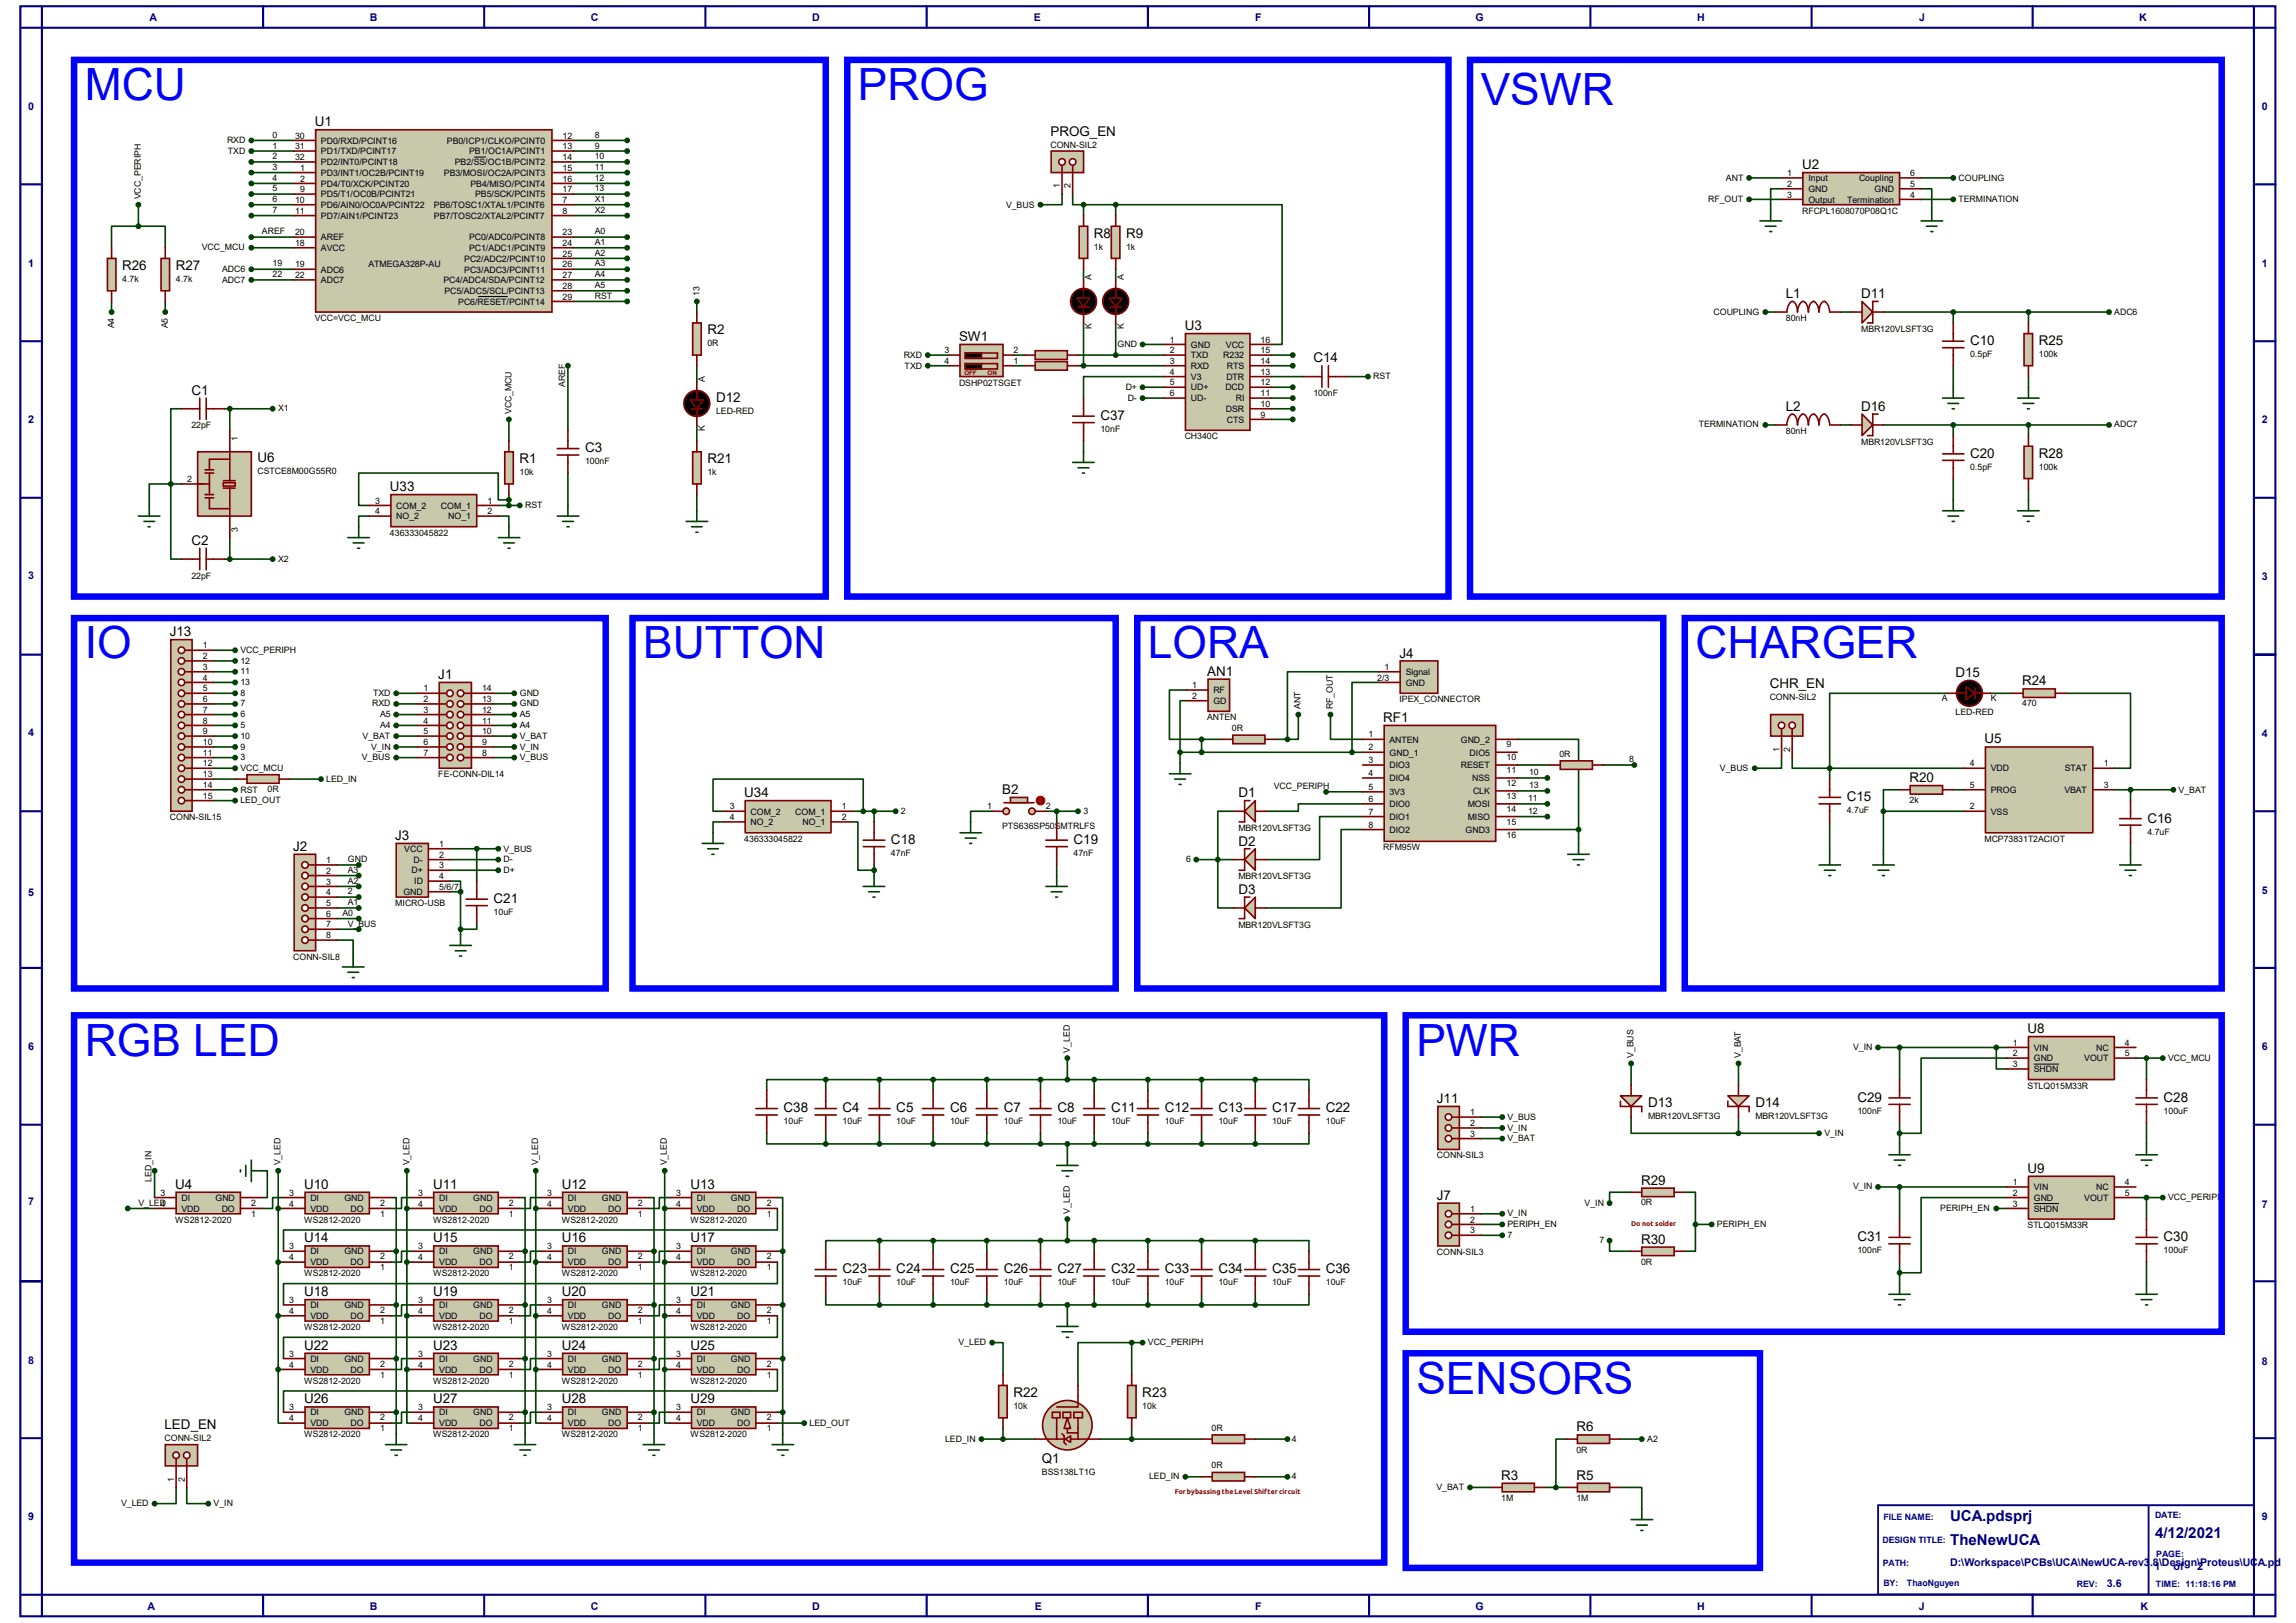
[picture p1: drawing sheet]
<svg xmlns="http://www.w3.org/2000/svg" width="420mm" height="297mm" viewBox="0 0 420 297" stroke-linecap="round" stroke-linejoin="round" font-family="sans-serif">
<defs><g id="words">
<g font-size="8.1" fill="#00f">
<text x="15.5" y="18.3">MCU</text>
<text x="156.9" y="18.3">PROG</text>
<text x="270.8" y="19.3">VSWR</text>
<text x="15.5" y="120.5">IO</text>
<text x="117.6" y="120.5">BUTTON</text>
<text x="210" y="120.5">LORA</text>
<text x="310.1" y="120.5">CHARGER</text>
<text x="15.5" y="193.2">RGB LED</text>
<text x="259.1" y="193.2">PWR</text>
<text x="259.1" y="255">SENSORS</text>
</g>
<g font-size="2.8" fill="#000080">
<text x="356.7" y="278.3">UCA.pdsprj</text>
<text x="394.2" y="281.4">4/12/2021</text>
<text x="356.7" y="282.8">TheNewUCA</text>
</g>
<g font-size="2.5">
<text x="57.6" y="23.1">U1</text>
<text x="192.2" y="24.8">PROG_EN</text>
<text x="329.6" y="30.9">U2</text>
<text x="200.1" y="43.5">R8</text>
<text x="206" y="43.5">R9</text>
<text x="22.4" y="49.4">R26</text>
<text x="32.2" y="49.4">R27</text>
<text x="326.7" y="54.5">L1</text>
<text x="340.4" y="54.5">D11</text>
<text x="129.4" y="61.2">R2</text>
<text x="175.4" y="62.4">SW1</text>
<text x="216.7" y="60.4">U3</text>
<text x="360.4" y="63.1">C10</text>
<text x="373" y="63.1">R25</text>
<text x="240.2" y="66.3">C14</text>
<text x="35" y="72.2">C1</text>
<text x="131" y="73.5">D12</text>
<text x="201.3" y="76.9">C37</text>
<text x="326.7" y="75.1">L2</text>
<text x="340.4" y="75.1">D16</text>
<text x="107" y="82.8">C3</text>
<text x="360.4" y="83.8">C20</text>
<text x="373" y="83.8">R28</text>
<text x="47.1" y="84.5">U6</text>
<text x="71.3" y="89.9">U33</text>
<text x="95" y="84.8">R1</text>
<text x="129.4" y="84.8">R21</text>
<text x="35" y="99.7">C2</text>
<text x="31.1" y="116.4">J13</text>
<text x="80.2" y="124.2">J1</text>
<text x="220.8" y="123.7">AN1</text>
<text x="256" y="120.4">J4</text>
<text x="323.7" y="126">CHR_EN</text>
<text x="357.7" y="123.9">D15</text>
<text x="369.9" y="125.4">R24</text>
<text x="253" y="132.1">RF1</text>
<text x="363" y="136.1">U5</text>
<text x="349.3" y="143.1">R20</text>
<text x="136.1" y="145.9">U34</text>
<text x="183.3" y="145.3">B2</text>
<text x="226.5" y="145.9">D1</text>
<text x="337.8" y="146.6">C15</text>
<text x="53.6" y="155.7">J2</text>
<text x="72.3" y="153.7">J3</text>
<text x="163" y="154.5">C18</text>
<text x="196.4" y="154.5">C19</text>
<text x="226.5" y="154.7">D2</text>
<text x="392.8" y="150.5">C16</text>
<text x="90.3" y="165.3">C21</text>
<text x="226.5" y="163.5">D3</text>
<text x="370.9" y="189.1">U8</text>
<text x="143.3" y="203.6">C38</text>
<text x="154.1" y="203.6">C4</text>
<text x="164" y="203.6">C5</text>
<text x="173.8" y="203.6">C6</text>
<text x="183.6" y="203.6">C7</text>
<text x="193.4" y="203.6">C8</text>
<text x="203.2" y="203.6">C11</text>
<text x="213.1" y="203.6">C12</text>
<text x="222.9" y="203.6">C13</text>
<text x="232.7" y="203.6">C17</text>
<text x="242.5" y="203.6">C22</text>
<text x="262.8" y="201.8">J11</text>
<text x="301.5" y="202.6">D13</text>
<text x="321.1" y="202.6">D14</text>
<text x="339.8" y="201.6">C29</text>
<text x="395.8" y="201.6">C28</text>
<text x="370.9" y="214.6">U9</text>
<text x="32" y="217.6">U4</text>
<text x="55.6" y="217.6">U10</text>
<text x="79.2" y="217.6">U11</text>
<text x="102.7" y="217.6">U12</text>
<text x="126.3" y="217.6">U13</text>
<text x="262.8" y="219.5">J7</text>
<text x="300.2" y="216.8">R29</text>
<text x="55.6" y="227.4">U14</text>
<text x="79.2" y="227.4">U15</text>
<text x="102.7" y="227.4">U16</text>
<text x="126.3" y="227.4">U17</text>
<text x="300.2" y="227.6">R30</text>
<text x="339.8" y="227.2">C31</text>
<text x="395.8" y="227.2">C30</text>
<text x="154.1" y="233">C23</text>
<text x="164" y="233">C24</text>
<text x="173.8" y="233">C25</text>
<text x="183.6" y="233">C26</text>
<text x="193.4" y="233">C27</text>
<text x="203.2" y="233">C32</text>
<text x="213.1" y="233">C33</text>
<text x="222.9" y="233">C34</text>
<text x="232.7" y="233">C35</text>
<text x="242.5" y="233">C36</text>
<text x="55.6" y="237.2">U18</text>
<text x="79.2" y="237.2">U19</text>
<text x="102.7" y="237.2">U20</text>
<text x="126.3" y="237.2">U21</text>
<text x="55.6" y="247">U22</text>
<text x="79.2" y="247">U23</text>
<text x="102.7" y="247">U24</text>
<text x="126.3" y="247">U25</text>
<text x="55.6" y="256.8">U26</text>
<text x="79.2" y="256.8">U27</text>
<text x="102.7" y="256.8">U28</text>
<text x="126.3" y="256.8">U29</text>
<text x="185.4" y="255.7">R22</text>
<text x="209" y="255.7">R23</text>
<text x="30.1" y="261.5">LED_EN</text>
<text x="288.4" y="262">R6</text>
<text x="190.6" y="267.8">Q1</text>
<text x="274.6" y="270.8">R3</text>
<text x="288.4" y="270.8">R5</text>
</g>
<g font-size="1.9" fill="#000080">
<text x="27.3" y="3.8">A</text>
<text x="67.7" y="3.8">B</text>
<text x="108.1" y="3.8">C</text>
<text x="148.5" y="3.8">D</text>
<text x="189.1" y="3.8">E</text>
<text x="229.6" y="3.8">F</text>
<text x="269.9" y="3.8">G</text>
<text x="310.4" y="3.8">H</text>
<text x="351" y="3.8">J</text>
<text x="391.3" y="3.8">K</text>
<text x="5.1" y="20.2">0</text>
<text x="413.7" y="20.2">0</text>
<text x="5.1" y="48.8">1</text>
<text x="413.7" y="48.8">1</text>
<text x="5.1" y="77.5">2</text>
<text x="413.7" y="77.5">2</text>
<text x="5.1" y="106">3</text>
<text x="413.7" y="106.2">3</text>
<text x="5.1" y="134.7">4</text>
<text x="413.7" y="134.8">4</text>
<text x="5.1" y="163.9">5</text>
<text x="413.7" y="163.5">5</text>
<text x="5.1" y="192.2">6</text>
<text x="413.7" y="192.2">6</text>
<text x="5.1" y="220.5">7</text>
<text x="413.7" y="221.1">7</text>
<text x="5.1" y="249.6">8</text>
<text x="413.7" y="249.8">8</text>
<text x="5.1" y="278.2">9</text>
<text x="413.7" y="278.2">9</text>
<text x="356.7" y="286.6">D:\Workspace\PCBs\UCA\NewUCA-rev3.8\Design\Proteus\UCA.pdsprj</text>
<text x="394.1" y="287.4">1</text>
<text x="397.6" y="287.4">of</text>
<text x="401.9" y="287.4">2</text>
<text x="385.4" y="290.5">3.6</text>
<text x="27" y="294.6">A</text>
<text x="67.6" y="294.6">B</text>
<text x="108.1" y="294.6">C</text>
<text x="148.6" y="294.6">D</text>
<text x="189.3" y="294.6">E</text>
<text x="229.6" y="294.6">F</text>
<text x="269.9" y="294.6">G</text>
<text x="310.4" y="294.6">H</text>
<text x="351" y="294.6">J</text>
<text x="391.5" y="294.6">K</text>
</g>
<g font-size="1.6">
<text x="41.5" y="26.2">RXD</text>
<text x="41.7" y="28.2">TXD</text>
<text x="49.9" y="25.2">0</text>
<text x="49.9" y="27.2">1</text>
<text x="49.9" y="29.1">2</text>
<text x="54" y="29.3">32</text>
<text x="54" y="27.3">31</text>
<text x="54" y="25.4">30</text>
<text x="58.7" y="28.2">PD1/TXD/PCINT17</text>
<text x="58.7" y="26.3">PD0/RXD/PCINT16</text>
<text x="81.7" y="26.3">PB0/ICP1/CLKO/PCINT0</text>
<text x="85.8" y="28.2">PB1/OC1A/PCINT1</text>
<text x="102.9" y="25.4">12</text>
<text x="102.9" y="27.3">13</text>
<text x="102.9" y="29.3">14</text>
<text x="108.8" y="25.2">8</text>
<text x="108.8" y="27.2">9</text>
<text x="108.8" y="29.1">10</text>
<text x="192.2" y="27">CONN-SIL2</text>
<text x="49.9" y="31.1">3</text>
<text x="49.9" y="33.1">4</text>
<text x="49.9" y="35">5</text>
<text x="54.9" y="35.2">9</text>
<text x="54.9" y="33.2">2</text>
<text x="54.9" y="31.2">1</text>
<text x="58.7" y="34.2">PD4/T0/XCK/PCINT20</text>
<text x="58.7" y="32.2">PD3/INT1/OC2B/PCINT19</text>
<text x="58.7" y="30.2">PD2/INT0/PCINT18</text>
<text x="81.2" y="32.2">PB3/MOSI/OC2A/PCINT3</text>
<text x="83.2" y="30.2">PB2/SS/OC1B/PCINT2</text>
<text x="86.1" y="34.2">PB4/MISO/PCINT4</text>
<text x="102.9" y="31.2">15</text>
<text x="102.9" y="33.2">16</text>
<text x="102.9" y="35.2">17</text>
<text x="108.8" y="31.1">11</text>
<text x="108.8" y="33.1">12</text>
<text x="108.8" y="35">13</text>
<text x="193.9" y="34.5" transform="rotate(-90 193.9 34.5)">1</text>
<text x="195.8" y="34.5" transform="rotate(-90 195.8 34.5)">2</text>
<text x="315.7" y="33.1">ANT</text>
<text x="326.9" y="32.2">1</text>
<text x="326.9" y="34.2">2</text>
<text x="330.8" y="33.1">Input</text>
<text x="330.8" y="35.1">GND</text>
<text x="340.1" y="33.1">Coupling</text>
<text x="342.9" y="35.1">GND</text>
<text x="349.4" y="32.2">6</text>
<text x="349.4" y="34.2">5</text>
<text x="358.3" y="33.1">COUPLING</text>
<text x="25.8" y="36.5" transform="rotate(-90 25.8 36.5)">VCC_PERIPH</text>
<text x="49.9" y="37">6</text>
<text x="49.9" y="38.9">7</text>
<text x="54" y="37.1">10</text>
<text x="54" y="39.1">11</text>
<text x="58.7" y="38.1">PD6/AIN0/OC0A/PCINT22</text>
<text x="58.7" y="36.1">PD5/T1/OC0B/PCINT21</text>
<text x="58.7" y="40">PD7/AIN1/PCINT23</text>
<text x="79.4" y="40">PB7/TOSC2/XTAL2/PCINT7</text>
<text x="79.4" y="38.1">PB6/TOSC1/XTAL1/PCINT6</text>
<text x="86.9" y="36.1">PB5/SCK/PCINT5</text>
<text x="102.9" y="39.1">8</text>
<text x="102.9" y="37.1">7</text>
<text x="108.8" y="37">X1</text>
<text x="108.8" y="38.9">X2</text>
<text x="184" y="38">V_BUS</text>
<text x="312.5" y="37">RF_OUT</text>
<text x="326.9" y="36.2">3</text>
<text x="329.6" y="39.1">RFCPL1608070P08Q1C</text>
<text x="330.8" y="37.1">Output</text>
<text x="337.9" y="37.1">Termination</text>
<text x="349.4" y="36.2">4</text>
<text x="358.3" y="37">TERMINATION</text>
<text x="36.9" y="45.8">VCC_MCU</text>
<text x="47.9" y="42.9">AREF</text>
<text x="54" y="45">18</text>
<text x="54" y="43.1">20</text>
<text x="58.7" y="45.9">AVCC</text>
<text x="58.7" y="44">AREF</text>
<text x="84.9" y="47.9">PC2/ADC2/PCINT10</text>
<text x="85.8" y="45.9">PC1/ADC1/PCINT9</text>
<text x="85.8" y="44">PC0/ADC0/PCINT8</text>
<text x="102.9" y="46.9">25</text>
<text x="102.9" y="45">24</text>
<text x="102.9" y="43.1">23</text>
<text x="108.8" y="42.9">A0</text>
<text x="108.8" y="44.8">A1</text>
<text x="108.8" y="46.8">A2</text>
<text x="200.1" y="45.7">1k</text>
<text x="206" y="45.7">1k</text>
<text x="22.4" y="51.6">4.7k</text>
<text x="32.2" y="51.6">4.7k</text>
<text x="40.6" y="49.7">ADC6</text>
<text x="40.6" y="51.7">ADC7</text>
<text x="49.9" y="48.8">19</text>
<text x="49.9" y="50.7">22</text>
<text x="54" y="48.9">19</text>
<text x="54" y="50.9">22</text>
<text x="58.7" y="49.9">ADC6</text>
<text x="58.7" y="51.8">ADC7</text>
<text x="67.4" y="48.9">ATMEGA328P-AU</text>
<text x="81.1" y="51.8">PC4/ADC4/SDA/PCINT12</text>
<text x="81.3" y="53.8">PC5/ADC5/SCL/PCINT13</text>
<text x="84.9" y="49.9">PC3/ADC3/PCINT11</text>
<text x="102.9" y="52.9">28</text>
<text x="102.9" y="50.9">27</text>
<text x="102.9" y="48.9">26</text>
<text x="108.8" y="48.8">A3</text>
<text x="108.8" y="50.7">A4</text>
<text x="108.8" y="52.7">A5</text>
<text x="199.7" y="51.2" transform="rotate(-90 199.7 51.2)">A</text>
<text x="205.6" y="51.2" transform="rotate(-90 205.6 51.2)">A</text>
<text x="57.6" y="58.8">VCC=VCC_MCU</text>
<text x="83.8" y="55.8">PC6/RESET/PCINT14</text>
<text x="102.9" y="54.8">29</text>
<text x="108.8" y="54.7">RST</text>
<text x="127.9" y="54.2" transform="rotate(-90 127.9 54.2)">13</text>
<text x="313.4" y="57.6">COUPLING</text>
<text x="326.7" y="58.8">80nH</text>
<text x="386.8" y="57.6">ADC6</text>
<text x="20.9" y="60.1" transform="rotate(-90 20.9 60.1)">A4</text>
<text x="30.7" y="60.1" transform="rotate(-90 30.7 60.1)">A5</text>
<text x="129.4" y="63.4">0R</text>
<text x="165.3" y="65.4">RXD</text>
<text x="172.8" y="64.6">3</text>
<text x="185.4" y="64.6">2</text>
<text x="199.7" y="60.2" transform="rotate(-90 199.7 60.2)">K</text>
<text x="204.4" y="63.5">GND</text>
<text x="205.6" y="60.2" transform="rotate(-90 205.6 60.2)">K</text>
<text x="214" y="62.7">1</text>
<text x="214" y="64.6">2</text>
<text x="217.8" y="63.6">GND</text>
<text x="217.8" y="65.6">TXD</text>
<text x="223.8" y="65.6">R232</text>
<text x="224.2" y="63.6">VCC</text>
<text x="230.6" y="64.6">15</text>
<text x="230.6" y="62.7">16</text>
<text x="340.4" y="60.7">MBR120VLSFT3G</text>
<text x="360.4" y="65.3">0.5pF</text>
<text x="373" y="65.3">100k</text>
<text x="103.4" y="70.9" transform="rotate(-90 103.4 70.9)">AREF</text>
<text x="128.9" y="69.9" transform="rotate(-90 128.9 69.9)">A</text>
<text x="165.5" y="67.4">TXD</text>
<text x="172.8" y="66.6">4</text>
<text x="175.4" y="70.6">DSHP02TSGET</text>
<text x="185.4" y="66.6">1</text>
<text x="205.9" y="71.4">D+</text>
<text x="214" y="66.6">3</text>
<text x="214" y="68.6">4</text>
<text x="214" y="70.5">5</text>
<text x="217.8" y="67.5">RXD</text>
<text x="217.8" y="69.5">V3</text>
<text x="217.8" y="71.5">UD+</text>
<text x="224.2" y="71.5">DCD</text>
<text x="224.3" y="69.5">DTR</text>
<text x="224.4" y="67.5">RTS</text>
<text x="230.6" y="70.5">12</text>
<text x="230.6" y="68.6">13</text>
<text x="230.6" y="66.6">14</text>
<text x="251.2" y="69.4">RST</text>
<text x="50.9" y="75.3">X1</text>
<text x="93.6" y="75.8" transform="rotate(-90 93.6 75.8)">VCC_MCU</text>
<text x="131" y="75.7">LED-RED</text>
<text x="206.3" y="73.3">D-</text>
<text x="214" y="72.5">6</text>
<text x="217.8" y="73.4">UD-</text>
<text x="224.2" y="75.4">DSR</text>
<text x="224.4" y="77.3">CTS</text>
<text x="226.1" y="73.4">RI</text>
<text x="230.6" y="76.4">9</text>
<text x="230.6" y="74.5">10</text>
<text x="230.6" y="72.5">11</text>
<text x="240.2" y="72.5">100nF</text>
<text x="35" y="78.4">22pF</text>
<text x="43.5" y="80.7" transform="rotate(-90 43.5 80.7)">1</text>
<text x="128.9" y="78.9" transform="rotate(-90 128.9 78.9)">K</text>
<text x="201.3" y="79.1">10nF</text>
<text x="216.7" y="80.4">CH340C</text>
<text x="310.7" y="78.2">TERMINATION</text>
<text x="326.7" y="79.4">80nH</text>
<text x="340.4" y="81.4">MBR120VLSFT3G</text>
<text x="386.8" y="78.2">ADC7</text>
<text x="34.2" y="88.2">2</text>
<text x="47.1" y="86.7">CSTCE8M00G55R0</text>
<text x="95" y="86.9">10k</text>
<text x="107" y="85">100nF</text>
<text x="129.4" y="86.9">1k</text>
<text x="360.4" y="85.9">0.5pF</text>
<text x="373" y="85.9">100k</text>
<text x="68.6" y="92.2">3</text>
<text x="68.6" y="94.1">4</text>
<text x="72.5" y="93.1">COM_2</text>
<text x="72.5" y="95">NO_2</text>
<text x="80.6" y="93.1">COM_1</text>
<text x="82" y="95">NO_1</text>
<text x="89.2" y="92.2">1</text>
<text x="89.2" y="94.1">2</text>
<text x="96.1" y="93">RST</text>
<text x="43.5" y="97.3" transform="rotate(-90 43.5 97.3)">3</text>
<text x="71.3" y="98">436333045822</text>
<text x="35" y="105.9">22pF</text>
<text x="50.9" y="102.8">X2</text>
<text x="37.1" y="118.7">1</text>
<text x="44" y="119.5">VCC_PERIPH</text>
<text x="37.1" y="120.6">2</text>
<text x="37.1" y="122.6">3</text>
<text x="37.1" y="124.5">4</text>
<text x="44" y="121.5">12</text>
<text x="44" y="123.4">11</text>
<text x="44" y="125.4">13</text>
<text x="218.1" y="125.9">1</text>
<text x="251.9" y="124.5">2/3</text>
<text x="253.3" y="122.6">1</text>
<text x="257.1" y="123.5">Signal</text>
<text x="257.1" y="125.5">GND</text>
<text x="37.1" y="126.5">5</text>
<text x="37.1" y="128.5">6</text>
<text x="37.1" y="130.4">7</text>
<text x="44" y="127.3">8</text>
<text x="44" y="129.3">7</text>
<text x="44" y="131.3">6</text>
<text x="68.1" y="129.3">RXD</text>
<text x="68.2" y="127.3">TXD</text>
<text x="69.5" y="131.3">A5</text>
<text x="77.5" y="126.5">1</text>
<text x="77.5" y="128.5">2</text>
<text x="77.5" y="130.4">3</text>
<text x="88.2" y="126.5">14</text>
<text x="88.2" y="128.5">13</text>
<text x="88.2" y="130.4">12</text>
<text x="95.1" y="127.3">GND</text>
<text x="95.1" y="129.3">GND</text>
<text x="95.1" y="131.3">A5</text>
<text x="218.1" y="127.9">2</text>
<text x="220.8" y="131.8">ANTEN</text>
<text x="222" y="126.9">RF</text>
<text x="222" y="128.8">GD</text>
<text x="237.9" y="129.8" transform="rotate(-90 237.9 129.8)">ANT</text>
<text x="243.8" y="129.8" transform="rotate(-90 243.8 129.8)">RF_OUT</text>
<text x="256" y="128.5">IPEX_CONNECTOR</text>
<text x="323.7" y="128.2">CONN-SIL2</text>
<text x="355.2" y="128.4">A</text>
<text x="357.7" y="130.9">LED-RED</text>
<text x="364.2" y="128.4">K</text>
<text x="369.9" y="129.3">470</text>
<text x="37.1" y="132.4">8</text>
<text x="37.1" y="134.4">9</text>
<text x="37.1" y="136.4">10</text>
<text x="44" y="133.2">5</text>
<text x="44" y="135.2">10</text>
<text x="44" y="137.2">9</text>
<text x="66.3" y="135.2">V_BAT</text>
<text x="67.9" y="137.2">V_IN</text>
<text x="69.5" y="133.2">A4</text>
<text x="77.5" y="132.4">4</text>
<text x="77.5" y="134.4">5</text>
<text x="77.5" y="136.4">6</text>
<text x="88.2" y="132.4">11</text>
<text x="88.2" y="134.4">10</text>
<text x="88.2" y="136.4">9</text>
<text x="95.1" y="133.2">A4</text>
<text x="95.1" y="135.2">V_BAT</text>
<text x="95.1" y="137.2">V_IN</text>
<text x="225.3" y="133.8">0R</text>
<text x="250.3" y="135">1</text>
<text x="250.3" y="137.3">2</text>
<text x="254.2" y="135.9">ANTEN</text>
<text x="267.2" y="135.9">GND_2</text>
<text x="275.6" y="136.8">9</text>
<text x="325.5" y="137.6" transform="rotate(-90 325.5 137.6)">1</text>
<text x="327.5" y="137.6" transform="rotate(-90 327.5 137.6)">2</text>
<text x="37.1" y="138.3">11</text>
<text x="37.1" y="140.3">12</text>
<text x="37.1" y="142.2">13</text>
<text x="44" y="139.1">3</text>
<text x="44" y="141.1">VCC_MCU</text>
<text x="59.7" y="143">LED_IN</text>
<text x="66.2" y="139.1">V_BUS</text>
<text x="77.5" y="138.3">7</text>
<text x="80.2" y="142.2">FE-CONN-DIL14</text>
<text x="88.2" y="138.3">8</text>
<text x="95.1" y="139.1">V_BUS</text>
<text x="250.3" y="139.7">3</text>
<text x="250.3" y="142">4</text>
<text x="254.2" y="138.3">GND_1</text>
<text x="254.2" y="140.6">DIO3</text>
<text x="254.2" y="143">DIO4</text>
<text x="267.2" y="140.6">RESET</text>
<text x="268.8" y="138.3">DIO5</text>
<text x="269.3" y="143">NSS</text>
<text x="275.6" y="143.8">12</text>
<text x="275.6" y="141.5">11</text>
<text x="275.6" y="139.1">10</text>
<text x="279.7" y="141.9">10</text>
<text x="285.2" y="138.5">0R</text>
<text x="298" y="139.5">8</text>
<text x="314.6" y="141.1">V_BUS</text>
<text x="360.3" y="140.3">4</text>
<text x="364.2" y="141.2">VDD</text>
<text x="377.7" y="141.2">STAT</text>
<text x="384.8" y="140.3">1</text>
<text x="37.1" y="144.2">14</text>
<text x="37.1" y="146.2">15</text>
<text x="44" y="145">RST</text>
<text x="44" y="147">LED_OUT</text>
<text x="48.9" y="145">0R</text>
<text x="133.5" y="148.1">3</text>
<text x="137.3" y="149.1">COM_2</text>
<text x="145.5" y="149.1">COM_1</text>
<text x="154" y="148.1">1</text>
<text x="164.8" y="148.9">2</text>
<text x="180.6" y="148.1">1</text>
<text x="191.3" y="148.1">2</text>
<text x="198.2" y="148.9">3</text>
<text x="233" y="144.4">VCC_PERIPH</text>
<text x="250.3" y="144.6">5</text>
<text x="250.3" y="146.8">6</text>
<text x="250.3" y="149.1">7</text>
<text x="254.2" y="145.5">3V3</text>
<text x="254.2" y="147.7">DIO0</text>
<text x="268.5" y="147.7">MOSI</text>
<text x="269.5" y="145.3">CLK</text>
<text x="275.6" y="148.6">14</text>
<text x="275.6" y="146.2">13</text>
<text x="279.5" y="146.6">11</text>
<text x="279.5" y="148.9">12</text>
<text x="279.7" y="144.2">13</text>
<text x="337.8" y="148.8">4.7uF</text>
<text x="349.3" y="146.9">2k</text>
<text x="360.3" y="144.2">5</text>
<text x="360.3" y="148.1">2</text>
<text x="364.2" y="145.1">PROG</text>
<text x="364.2" y="149.1">VSS</text>
<text x="377.6" y="145.1">VBAT</text>
<text x="384.8" y="144.2">3</text>
<text x="398.5" y="145">V_BAT</text>
<text x="31.1" y="150.1">CONN-SIL15</text>
<text x="74" y="155.9">VCC</text>
<text x="80.3" y="155">1</text>
<text x="92.1" y="155.8">V_BUS</text>
<text x="133.5" y="150.1">4</text>
<text x="136.1" y="154.1">436333045822</text>
<text x="137.3" y="151">NO_2</text>
<text x="146.8" y="151">NO_1</text>
<text x="154" y="150.1">2</text>
<text x="183.3" y="151.7">PTS636SP50SMTRLFS</text>
<text x="226.5" y="152.1">MBR120VLSFT3G</text>
<text x="250.3" y="151.5">8</text>
<text x="253" y="155.6">RFM95W</text>
<text x="254.2" y="150">DIO1</text>
<text x="254.2" y="152.4">DIO2</text>
<text x="268.1" y="152.4">GND3</text>
<text x="268.5" y="150">MISO</text>
<text x="275.6" y="150.9">15</text>
<text x="275.6" y="153.3">16</text>
<text x="363" y="154.1">MCP73831T2ACIOT</text>
<text x="392.8" y="152.7">4.7uF</text>
<text x="59.7" y="157.9">1</text>
<text x="59.7" y="159.9">2</text>
<text x="59.7" y="161.9">3</text>
<text x="63.6" y="157.8">GND</text>
<text x="63.6" y="159.8">A3</text>
<text x="63.6" y="161.7">A2</text>
<text x="75.3" y="159.9">D+</text>
<text x="75.6" y="157.9">D-</text>
<text x="75.8" y="161.8">ID</text>
<text x="80.3" y="157">2</text>
<text x="80.3" y="158.9">3</text>
<text x="80.3" y="160.9">4</text>
<text x="92.1" y="157.8">D-</text>
<text x="92.1" y="159.8">D+</text>
<text x="163" y="156.7">47nF</text>
<text x="196.4" y="156.7">47nF</text>
<text x="217" y="157.8">6</text>
<text x="226.5" y="160.9">MBR120VLSFT3G</text>
<text x="59.7" y="163.8">4</text>
<text x="59.7" y="165.8">5</text>
<text x="59.7" y="167.8">6</text>
<text x="62.7" y="167.6">A0</text>
<text x="63.6" y="163.7">2</text>
<text x="63.6" y="165.7">A1</text>
<text x="72.3" y="165.8">MICRO-USB</text>
<text x="73.8" y="163.8">GND</text>
<text x="80.3" y="162.9">5/6/7</text>
<text x="90.3" y="167.5">10uF</text>
<text x="59.7" y="169.7">7</text>
<text x="59.7" y="171.7">8</text>
<text x="63.6" y="169.6">V_BUS</text>
<text x="226.5" y="169.8">MBR120VLSFT3G</text>
<text x="53.6" y="175.6">CONN-SIL8</text>
<text x="368.2" y="191.3">1</text>
<text x="388.7" y="191.3">4</text>
<text x="195.7" y="192.7" transform="rotate(-90 195.7 192.7)">V_LED</text>
<text x="298.8" y="193.6" transform="rotate(-90 298.8 193.6)">V_BUS</text>
<text x="318.4" y="193.6" transform="rotate(-90 318.4 193.6)">V_BAT</text>
<text x="339" y="192.2">V_IN</text>
<text x="368.2" y="193.3">2</text>
<text x="368.2" y="195.3">3</text>
<text x="372" y="192.3">VIN</text>
<text x="372" y="194.2">GND</text>
<text x="372" y="196.2">SHDN</text>
<text x="381.3" y="194.2">VOUT</text>
<text x="383.5" y="192.3">NC</text>
<text x="388.7" y="193.3">5</text>
<text x="396.6" y="194.1">VCC_MCU</text>
<text x="339.8" y="203.8">100nF</text>
<text x="370.9" y="199.2">STLQ015M33R</text>
<text x="395.8" y="203.8">100uF</text>
<text x="143.3" y="205.8">10uF</text>
<text x="154.1" y="205.8">10uF</text>
<text x="164" y="205.8">10uF</text>
<text x="173.8" y="205.8">10uF</text>
<text x="183.6" y="205.8">10uF</text>
<text x="193.4" y="205.8">10uF</text>
<text x="203.2" y="205.8">10uF</text>
<text x="213.1" y="205.8">10uF</text>
<text x="222.9" y="205.8">10uF</text>
<text x="232.7" y="205.8">10uF</text>
<text x="242.5" y="205.8">10uF</text>
<text x="268.9" y="204.1">1</text>
<text x="268.9" y="206.1">2</text>
<text x="268.9" y="208">3</text>
<text x="275.8" y="206.9">V_IN</text>
<text x="275.8" y="204.9">V_BUS</text>
<text x="275.8" y="208.9">V_BAT</text>
<text x="301.5" y="204.8">MBR120VLSFT3G</text>
<text x="321.1" y="204.8">MBR120VLSFT3G</text>
<text x="333.7" y="207.9">V_IN</text>
<text x="51.3" y="213.3" transform="rotate(-90 51.3 213.3)">V_LED</text>
<text x="74.9" y="213.3" transform="rotate(-90 74.9 213.3)">V_LED</text>
<text x="98.5" y="213.3" transform="rotate(-90 98.5 213.3)">V_LED</text>
<text x="122" y="213.3" transform="rotate(-90 122 213.3)">V_LED</text>
<text x="262.8" y="212">CONN-SIL3</text>
<text x="25.3" y="220.6">V_LED</text>
<text x="27.7" y="216.2" transform="rotate(-90 27.7 216.2)">LED_IN</text>
<text x="29.3" y="218.8">3</text>
<text x="29.3" y="220.8">4</text>
<text x="33.2" y="219.8">DI</text>
<text x="33.2" y="221.7">VDD</text>
<text x="39.4" y="219.8">GND</text>
<text x="40.6" y="221.7">DO</text>
<text x="46" y="220.6">2</text>
<text x="52.9" y="218.8">3</text>
<text x="52.9" y="220.8">4</text>
<text x="56.8" y="219.8">DI</text>
<text x="56.8" y="221.7">VDD</text>
<text x="63" y="219.8">GND</text>
<text x="64.1" y="221.7">DO</text>
<text x="69.5" y="220.6">2</text>
<text x="76.5" y="218.8">3</text>
<text x="76.5" y="220.8">4</text>
<text x="80.3" y="219.8">DI</text>
<text x="80.3" y="221.7">VDD</text>
<text x="86.6" y="219.8">GND</text>
<text x="87.7" y="221.7">DO</text>
<text x="93.1" y="220.6">2</text>
<text x="100.1" y="218.8">3</text>
<text x="100.1" y="220.8">4</text>
<text x="103.9" y="219.8">DI</text>
<text x="103.9" y="221.7">VDD</text>
<text x="110.1" y="219.8">GND</text>
<text x="111.3" y="221.7">DO</text>
<text x="116.7" y="220.6">2</text>
<text x="123.7" y="218.8">3</text>
<text x="123.7" y="220.8">4</text>
<text x="127.5" y="219.8">DI</text>
<text x="127.5" y="221.7">VDD</text>
<text x="133.7" y="219.8">GND</text>
<text x="134.8" y="221.7">DO</text>
<text x="140.3" y="220.6">2</text>
<text x="268.9" y="221.8">1</text>
<text x="289.9" y="220.6">V_IN</text>
<text x="300.2" y="220.6">0R</text>
<text x="339" y="217.7">V_IN</text>
<text x="354.9" y="221.6">PERIPH_EN</text>
<text x="368.2" y="216.9">1</text>
<text x="368.2" y="218.8">2</text>
<text x="368.2" y="220.8">3</text>
<text x="372" y="217.8">VIN</text>
<text x="372" y="219.8">GND</text>
<text x="372" y="221.7">SHDN</text>
<text x="381.3" y="219.8">VOUT</text>
<text x="383.5" y="217.8">NC</text>
<text x="388.7" y="216.9">4</text>
<text x="388.7" y="218.8">5</text>
<text x="396.6" y="219.7">VCC_PERIPH</text>
<text x="32" y="223.8">WS2812-2020</text>
<text x="46" y="222.6">1</text>
<text x="55.6" y="223.8">WS2812-2020</text>
<text x="69.5" y="222.6">1</text>
<text x="79.2" y="223.8">WS2812-2020</text>
<text x="93.1" y="222.6">1</text>
<text x="102.7" y="223.8">WS2812-2020</text>
<text x="116.7" y="222.6">1</text>
<text x="126.3" y="223.8">WS2812-2020</text>
<text x="140.3" y="222.6">1</text>
<text x="195.7" y="222.1" transform="rotate(-90 195.7 222.1)">V_LED</text>
<text x="268.9" y="223.7">2</text>
<text x="268.9" y="225.7">3</text>
<text x="275.8" y="224.6">PERIPH_EN</text>
<text x="275.8" y="222.6">V_IN</text>
<text x="275.8" y="226.5">7</text>
<text x="292.6" y="227.5">7</text>
<text x="314.1" y="224.6">PERIPH_EN</text>
<text x="370.9" y="224.7">STLQ015M33R</text>
<text x="52.9" y="228.6">3</text>
<text x="52.9" y="230.6">4</text>
<text x="55.6" y="233.6">WS2812-2020</text>
<text x="56.8" y="229.6">DI</text>
<text x="56.8" y="231.6">VDD</text>
<text x="63" y="229.6">GND</text>
<text x="64.1" y="231.6">DO</text>
<text x="69.5" y="230.5">2</text>
<text x="69.5" y="232.5">1</text>
<text x="76.5" y="228.6">3</text>
<text x="76.5" y="230.6">4</text>
<text x="79.2" y="233.6">WS2812-2020</text>
<text x="80.3" y="229.6">DI</text>
<text x="80.3" y="231.6">VDD</text>
<text x="86.6" y="229.6">GND</text>
<text x="87.7" y="231.6">DO</text>
<text x="93.1" y="230.5">2</text>
<text x="93.1" y="232.5">1</text>
<text x="100.1" y="228.6">3</text>
<text x="100.1" y="230.6">4</text>
<text x="102.7" y="233.6">WS2812-2020</text>
<text x="103.9" y="229.6">DI</text>
<text x="103.9" y="231.6">VDD</text>
<text x="110.1" y="229.6">GND</text>
<text x="111.3" y="231.6">DO</text>
<text x="116.7" y="230.5">2</text>
<text x="116.7" y="232.5">1</text>
<text x="123.7" y="228.6">3</text>
<text x="123.7" y="230.6">4</text>
<text x="126.3" y="233.6">WS2812-2020</text>
<text x="127.5" y="229.6">DI</text>
<text x="127.5" y="231.6">VDD</text>
<text x="133.7" y="229.6">GND</text>
<text x="134.8" y="231.6">DO</text>
<text x="140.3" y="230.5">2</text>
<text x="140.3" y="232.5">1</text>
<text x="262.8" y="229.7">CONN-SIL3</text>
<text x="300.2" y="231.4">0R</text>
<text x="339.8" y="229.3">100nF</text>
<text x="395.8" y="229.3">100uF</text>
<text x="52.9" y="238.5">3</text>
<text x="56.8" y="239.4">DI</text>
<text x="63" y="239.4">GND</text>
<text x="76.5" y="238.5">3</text>
<text x="80.3" y="239.4">DI</text>
<text x="86.6" y="239.4">GND</text>
<text x="100.1" y="238.5">3</text>
<text x="103.9" y="239.4">DI</text>
<text x="110.1" y="239.4">GND</text>
<text x="123.7" y="238.5">3</text>
<text x="127.5" y="239.4">DI</text>
<text x="133.7" y="239.4">GND</text>
<text x="154.1" y="235.2">10uF</text>
<text x="164" y="235.2">10uF</text>
<text x="173.8" y="235.2">10uF</text>
<text x="183.6" y="235.2">10uF</text>
<text x="193.4" y="235.2">10uF</text>
<text x="203.2" y="235.2">10uF</text>
<text x="213.1" y="235.2">10uF</text>
<text x="222.9" y="235.2">10uF</text>
<text x="232.7" y="235.2">10uF</text>
<text x="242.5" y="235.2">10uF</text>
<text x="52.9" y="240.5">4</text>
<text x="55.6" y="243.4">WS2812-2020</text>
<text x="56.8" y="241.4">VDD</text>
<text x="64.1" y="241.4">DO</text>
<text x="69.5" y="240.3">2</text>
<text x="69.5" y="242.3">1</text>
<text x="76.5" y="240.5">4</text>
<text x="79.2" y="243.4">WS2812-2020</text>
<text x="80.3" y="241.4">VDD</text>
<text x="87.7" y="241.4">DO</text>
<text x="93.1" y="240.3">2</text>
<text x="93.1" y="242.3">1</text>
<text x="100.1" y="240.5">4</text>
<text x="102.7" y="243.4">WS2812-2020</text>
<text x="103.9" y="241.4">VDD</text>
<text x="111.3" y="241.4">DO</text>
<text x="116.7" y="240.3">2</text>
<text x="116.7" y="242.3">1</text>
<text x="123.7" y="240.5">4</text>
<text x="126.3" y="243.4">WS2812-2020</text>
<text x="127.5" y="241.4">VDD</text>
<text x="134.8" y="241.4">DO</text>
<text x="140.3" y="240.3">2</text>
<text x="140.3" y="242.3">1</text>
<text x="52.9" y="248.3">3</text>
<text x="52.9" y="250.3">4</text>
<text x="56.8" y="249.2">DI</text>
<text x="56.8" y="251.2">VDD</text>
<text x="63" y="249.2">GND</text>
<text x="64.1" y="251.2">DO</text>
<text x="69.5" y="250.1">2</text>
<text x="76.5" y="248.3">3</text>
<text x="76.5" y="250.3">4</text>
<text x="80.3" y="249.2">DI</text>
<text x="80.3" y="251.2">VDD</text>
<text x="86.6" y="249.2">GND</text>
<text x="87.7" y="251.2">DO</text>
<text x="93.1" y="250.1">2</text>
<text x="100.1" y="248.3">3</text>
<text x="100.1" y="250.3">4</text>
<text x="103.9" y="249.2">DI</text>
<text x="103.9" y="251.2">VDD</text>
<text x="110.1" y="249.2">GND</text>
<text x="111.3" y="251.2">DO</text>
<text x="116.7" y="250.1">2</text>
<text x="123.7" y="248.3">3</text>
<text x="123.7" y="250.3">4</text>
<text x="127.5" y="249.2">DI</text>
<text x="127.5" y="251.2">VDD</text>
<text x="133.7" y="249.2">GND</text>
<text x="134.8" y="251.2">DO</text>
<text x="140.3" y="250.1">2</text>
<text x="175.3" y="246.2">V_LED</text>
<text x="210" y="246.2">VCC_PERIPH</text>
<text x="55.6" y="253.2">WS2812-2020</text>
<text x="69.5" y="252.1">1</text>
<text x="79.2" y="253.2">WS2812-2020</text>
<text x="93.1" y="252.1">1</text>
<text x="102.7" y="253.2">WS2812-2020</text>
<text x="116.7" y="252.1">1</text>
<text x="126.3" y="253.2">WS2812-2020</text>
<text x="140.3" y="252.1">1</text>
<text x="185.4" y="257.8">10k</text>
<text x="209" y="257.8">10k</text>
<text x="30.1" y="263.7">CONN-SIL2</text>
<text x="52.9" y="258.1">3</text>
<text x="52.9" y="260.1">4</text>
<text x="55.6" y="263.1">WS2812-2020</text>
<text x="56.8" y="259">DI</text>
<text x="56.8" y="261">VDD</text>
<text x="63" y="259">GND</text>
<text x="64.1" y="261">DO</text>
<text x="69.5" y="259.9">2</text>
<text x="69.5" y="261.9">1</text>
<text x="76.5" y="258.1">3</text>
<text x="76.5" y="260.1">4</text>
<text x="79.2" y="263.1">WS2812-2020</text>
<text x="80.3" y="259">DI</text>
<text x="80.3" y="261">VDD</text>
<text x="86.6" y="259">GND</text>
<text x="87.7" y="261">DO</text>
<text x="93.1" y="259.9">2</text>
<text x="93.1" y="261.9">1</text>
<text x="100.1" y="258.1">3</text>
<text x="100.1" y="260.1">4</text>
<text x="102.7" y="263.1">WS2812-2020</text>
<text x="103.9" y="259">DI</text>
<text x="103.9" y="261">VDD</text>
<text x="110.1" y="259">GND</text>
<text x="111.3" y="261">DO</text>
<text x="116.7" y="259.9">2</text>
<text x="116.7" y="261.9">1</text>
<text x="123.7" y="258.1">3</text>
<text x="123.7" y="260.1">4</text>
<text x="126.3" y="263.1">WS2812-2020</text>
<text x="127.5" y="259">DI</text>
<text x="127.5" y="261">VDD</text>
<text x="133.7" y="259">GND</text>
<text x="134.8" y="261">DO</text>
<text x="140.3" y="259.9">2</text>
<text x="140.3" y="261.9">1</text>
<text x="148.1" y="260.9">LED_OUT</text>
<text x="172.9" y="263.9">LED_IN</text>
<text x="221.6" y="261.9">0R</text>
<text x="236.3" y="263.9">4</text>
<text x="301.3" y="263.9">A2</text>
<text x="190.6" y="269.9">BSS138LT1G</text>
<text x="221.6" y="268.7">0R</text>
<text x="288.4" y="265.8">0R</text>
<text x="22.1" y="275.6">V_LED</text>
<text x="31.8" y="271.1" transform="rotate(-90 31.8 271.1)">1</text>
<text x="33.8" y="271.1" transform="rotate(-90 33.8 271.1)">2</text>
<text x="39.1" y="275.6">V_IN</text>
<text x="210.2" y="270.7">LED_IN</text>
<text x="236.3" y="270.7">4</text>
<text x="262.8" y="272.7">V_BAT</text>
<text x="274.6" y="274.6">1M</text>
<text x="288.4" y="274.6">1M</text>
</g>
<g font-size="1.6" fill="#000080">
<text x="344.5" y="278.1">FILE NAME:</text>
<text x="394.2" y="277.7">DATE:</text>
<text x="344.3" y="282.4">DESIGN TITLE:</text>
<text x="344.4" y="286.5">PATH:</text>
<text x="394.4" y="285">PAGE:</text>
<text x="344.5" y="290.3">BY:</text>
<text x="348.8" y="290.3">ThaoNguyen</text>
<text x="379.9" y="290.4">REV:</text>
<text x="394.4" y="290.4">TIME: 11:18:16 PM</text>
</g>
<g font-size="1.3" fill="#800000">
<text x="298.4" y="224.4">Do not solder</text>
<text x="214.9" y="273.5">For bybassing the Level Shifter circuit</text>
</g>
<g font-size="1.1" fill="#800000">
<text x="176.4" y="68.7">OFF</text>
<text x="180.6" y="68.7">ON</text>
</g>
</g></defs>
<path d="M3.7 1.1h412.5v294.7h-412.5zM7.7 5.1h404.6v286.7h-404.6z" fill="none" stroke="#000080" stroke-width=".38"/>
<path d="M343.5 275.5h68.8v16.3h-68.8z" fill="#fff" stroke="#000080" stroke-width=".34"/>
<path d="M393 275.5v16.3" fill="none" stroke="#000080" stroke-width=".34"/>
<g fill="none" stroke="#000080" stroke-width=".38">
<path d="M7.7 1.1v4h-4M48.1 1.1v4M88.6 1.1v4M129 1.1v4M169.5 1.1v4M210 1.1v4M250.4 1.1v4M290.9 1.1v4M331.4 1.1v4M371.8 1.1v4M412.3 1.1v4h3.9M3.7 33.7h4"/>
<path d="M412.3 33.7h3.9M3.7 62.4h4M412.3 62.4h3.9M3.7 91.1h4M412.3 91.1h3.9M3.7 119.8h4M412.3 119.8h3.9M3.7 148.5h4M412.3 148.5h3.9M3.7 177.1h4M412.3 177.1h3.9M3.7 205.8h4"/>
<path d="M412.3 205.8h3.9M3.7 234.5h4M412.3 234.5h3.9M3.7 263.2h4M412.3 263.2h3.9M3.7 291.8h4v4M48.1 291.8v4M88.6 291.8v4M129 291.8v4M169.5 291.8v4M210 291.8v4M250.4 291.8v4"/>
<path d="M290.9 291.8v4M331.4 291.8v4M371.8 291.8v4M416.2 291.8h-3.9v4"/>
</g>
<g fill="none" stroke="#004000" stroke-width=".3">
<path d="M25.3 37.5v3.9M46 25.7h7.8M46 27.6h7.8M46 29.6h7.8M46 31.6h7.8M46 33.6h7.8M46 35.5h7.8M46 37.5h7.8M46 39.5h7.8M104.9 25.7h9.8M104.9 27.6h9.8M104.9 29.6h9.8"/>
<path d="M104.9 31.6h9.8M104.9 33.6h9.8M104.9 35.5h9.8M104.9 37.5h9.8M104.9 39.5h9.8M194.3 35.5v2h-4M196.2 35.5v2h2M198.2 37.5h5.9M198.2 37.5v2M204.1 37.5h30.4v25.5h-1.9M204.1 37.5v2M320 36.5h5.9"/>
<path d="M320 32.6h5.9M325.9 34.5h-2v4M351.4 34.5h2v4M351.4 36.5h5.9M351.4 32.6h5.9M20.4 55.2v1.9M25.3 41.4h-4.9v3.9M25.3 41.4h4.9v3.9M30.2 55.2v1.9M46 43.4h7.8M46 45.3h7.8M46 49.3h7.8"/>
<path d="M46 51.2h7.8M104.9 43.4h9.8M104.9 45.3h9.8M104.9 47.3h9.8M104.9 49.3h9.8M104.9 51.2h9.8M104.9 53.2h9.8M104.9 55.2h9.8M127.5 55.2v1.9M198.2 49.3v1.9M198.2 59.1v7.8M204.1 49.3v1.9"/>
<path d="M204.1 59.1v5.9M322.9 57.1h2M336.7 57.1h1.9M344.5 57.1h41.3M357.3 57.1v2M371.1 57.1v2M33.2 74.8h-2v13.8M41.1 74.8h8.8M42 74.8v3.9M93.1 76.8v3.9M103.9 66.9v11.8M127.5 66.9v3"/>
<path d="M127.5 77.8v2.9M169.7 65h4M169.7 66.9h4M185.4 65h2M185.4 66.9h2M197.2 65h15.7M197.2 66.9h15.7M209 63h3.9M209 70.9h3.9M209 72.9h3.9M212.9 68.9h-14.7v4M232.6 68.9h5.9"/>
<path d="M232.6 70.9h3.9M232.6 72.9h3.9M232.6 65h3.9M232.6 66.9h3.9M232.6 74.8h3.9M232.6 76.8h3.9M246.3 68.9h3.9M322.9 77.8h2M336.7 77.8h1.9M344.5 77.8h41.3M357.3 66.9v4M357.3 77.8v1.9"/>
<path d="M371.1 68.9v2M371.1 77.8v1.9M31.2 88.6v13.7h2M31.2 88.6h-3.9v3.9M31.2 88.6h2M42 98.4v3.9M67.6 94.4h-2v2M91.1 94.4h2v2M91.1 92.5h4M93.1 91.5h-2v-4.9h-25.5v5.9h2M93.1 90.5v2M103.9 86.6v5.9"/>
<path d="M127.5 90.5v3M198.2 80.7v2M357.3 87.6v3.9M371.1 89.5v2M39.1 119h3.9M41.1 102.3h8.8M39.1 126.9h3.9M39.1 128.8h3.9M39.1 130.8h3.9M39.1 132.8h3.9M39.1 134.7h3.9M39.1 136.7h3.9"/>
<path d="M39.1 138.6h3.9M39.1 120.9h3.9M39.1 122.9h3.9M39.1 124.9h3.9M72.5 126.9h3.9M72.5 128.8h3.9M72.5 130.8h3.9M72.5 132.8h3.9M72.5 134.7h3.9M72.5 136.7h3.9M72.5 138.6h3.9M90.2 126.9h3.9"/>
<path d="M90.2 128.8h3.9M90.2 130.8h3.9M90.2 132.8h3.9M90.2 134.7h3.9M90.2 136.7h3.9M90.2 138.6h3.9M215.9 137.7h33.4M215.9 137.7v1.9M217 128.2h-1.1v9.5M217 126.3h-3.1v9h5.9M219.8 135.3v2.4M219.8 135.3h3.7"/>
<path d="M233.3 135.3h2.2M237.5 130.8v4.5h-2M243.4 130.8v4.5h5.9M252.2 124.9h-4.9v12.8M252.2 122.9h-16.7v12.4M277.5 135.3h11.3v16.5M277.5 140h5.9M293.2 140h5.8M325.9 138.6v2h-4.9M327.8 138.6v2h6.9M356.3 126.9h-21.6v13.7M364.2 126.9h3.9"/>
<path d="M377.9 126.9h11.8v13.7h-2.9M39.1 140.6h3.9M39.1 144.5h3.9M39.1 146.5h3.9M39.1 142.6h4.1M53 142.6h5.7M61.7 158.3h3.9M82.3 157.3h8.8M82.3 155.3h8.8M82.3 159.3h8.8M87.2 155.3v5.9M132.4 150.4h-2v2"/>
<path d="M132.4 148.5h-2v-5.9h27.5v5.9M156 150.4h.9v8.9h3M156 148.5h7.8M159.9 148.5v1.9M159.9 158.3v1.9M181.5 148.5h-4v1.9M191.3 148.5h5.9M193.3 148.5v1.9M193.3 158.3v1.9M218.8 157.3h6.9M225.7 148.5h-2.9v17.7h2.9M242.6 144.9h6.7"/>
<path d="M249.3 147.1h-11.8v1.4h-5.9M249.3 149.4h-7.9v7.9h-9.8M249.3 151.8h-4v14.4h-13.7M277.5 142.4h5.5M277.5 144.7h5.5M277.5 147.1h5.5M277.5 149.4h5.5M277.5 151.8h11.3M288.8 151.8v2.5M334.7 140.6h24.5M334.7 140.6v2M334.7 150.4v5.9"/>
<path d="M344.5 148.5h14.7M344.5 148.5v7.8M347.5 144.5h-3v4M357.3 144.5h1.9M386.8 144.5h10.8M389.7 144.5v2M389.7 154.3v2M61.7 172h2.9v3M61.7 160.2h3.9M61.7 162.2h3.9M61.7 164.2h3.9M61.7 166.2h3.9"/>
<path d="M61.7 168.1h3.9M61.7 170.1h3.9M82.3 161.2h1.9v2M82.3 163.2h1.9M84.2 163.2v7.9M87.2 169.1v1h-3M151 197.6h-10.7v1.9M151 197.6h78.6M151 197.6v1.9M160.9 197.6v1.9M170.7 197.6v1.9M180.5 197.6v1.9"/>
<path d="M190.3 197.6v1.9M195.2 193.6v4M200.2 197.6v1.9M210 197.6v1.9M219.8 197.6v1.9M229.6 197.6h9.8v1.9M229.6 197.6v1.9M298.4 194.6v3.9M318 194.6v3.9M343.5 191.7h23.6M347.5 191.7v5.9M365.2 191.7v3.9h1.9"/>
<path d="M367.1 193.6h-15.7v13.8h-3.9M390.7 193.6h4.9M392.6 193.6v4M28.3 214.2v5M47.9 214.2h1v5h-1M50.9 214.2v36.4M51.9 219.2h-2v1.9h-2M71.5 219.2h1v9.8M74.4 214.2v36.4M75.4 219.2h-2v1.9h-1.9M95.1 219.2h1v9.8M98 214.2v36.4"/>
<path d="M99 219.2h-2v1.9h-1.9M118.6 219.2h1v9.8M121.6 214.2v36.4M122.6 219.2h-2v1.9h-2M140.3 207.4v1.9h10.7M142.2 219.2h1v9.8M151 209.3h78.6M151 207.4v1.9M160.9 207.4v1.9M170.7 207.4v1.9M180.5 207.4v1.9M190.3 207.4v1.9"/>
<path d="M195.2 209.3v2M200.2 207.4v1.9M210 207.4v1.9M219.8 207.4v1.9M229.6 207.4v1.9M239.4 207.4v1.9h-9.8M270.8 206.4h4M270.8 204.4h4M270.8 208.4h4M298.4 218.2h-4v2M298.4 204.4v3h19.6M308.2 218.2h1.9v5.9"/>
<path d="M318 207.4h14.7M318 204.4v3M343.5 217.2h23.6M347.5 205.4v3.9M347.5 217.2v5.9M367.1 219.2h-15.7v13.7h-3.9M390.7 219.2h4.9M392.6 205.4v3.9M392.6 219.2v3.9M23.4 221.1h4.9M50.9 221.1h1M50.9 231h1"/>
<path d="M71.5 238.8h1M71.5 229h1M72.5 229v33.4M74.4 221.1h1M74.4 231h1M75.4 229h-2v2h-1.9M75.4 238.8h-2v2h-1.9M95.1 238.8h1M95.1 229h1M96.1 229v33.4M98 221.1h1M98 231h1"/>
<path d="M99 229h-2v2h-1.9M99 238.8h-2v2h-1.9M118.6 238.8h1M118.6 229h1M119.6 229v33.4M121.6 221.1h1M121.6 231h1M122.6 229h-2v2h-2M122.6 238.8h-2v2h-2M142.2 221.1v4h-90.3v3.9M142.2 231v3.9h-90.3v3.9M142.2 238.8h1"/>
<path d="M142.2 229h1M143.2 229v33.4M151 236.9v1.9h9.9M160.9 227h-9.9v2M160.9 227v2M160.9 236.9v1.9M160.9 227h68.7M160.9 238.8h68.7M170.7 227v2M170.7 236.9v1.9M180.5 227v2M180.5 236.9v1.9"/>
<path d="M190.3 227v2M190.3 236.9v1.9M195.2 223.1v3.9M195.2 238.8v2M200.2 227v2M200.2 236.9v1.9M210 227v2M210 236.9v1.9M219.8 227v2M219.8 236.9v1.9M229.6 227h9.8v2M229.6 227v2"/>
<path d="M229.6 236.9v1.9M239.4 236.9v1.9h-9.8M270.8 224.1h4M270.8 222.1h4M270.8 226.1h4M294.4 227v2h4M310.1 224.1v4.9h-1.9M310.1 224.1h3M347.5 231v3.9M365.2 221.1h1.9M392.6 231v3.9M50.9 250.6v9.8h1"/>
<path d="M50.9 240.8h1M50.9 250.6h1M71.5 248.6h1M71.5 258.4h1M74.4 250.6v9.8h1M74.4 240.8h1M74.4 250.6h1M75.4 248.6h-2v2h-1.9M75.4 258.4h-2v2h-1.9M95.1 248.6h1M95.1 258.4h1M98 250.6v9.8h1"/>
<path d="M98 240.8h1M98 250.6h1M99 248.6h-2v2h-1.9M99 258.4h-2v2h-1.9M118.6 248.6h1M118.6 258.4h1M121.6 250.6v9.8h1M121.6 240.8h1M121.6 250.6h1M122.6 248.6h-2v2h-2M122.6 258.4h-2v2h-2M142.2 240.8v3.9h-90.3v3.9"/>
<path d="M142.2 250.6v4h-90.3v3.8M142.2 248.6h1M142.2 258.4h1M181.5 245.7h2v5.9M207 245.7h-9.8v7.8M207 245.7v5.9M207 245.7h2M32.2 272.2v3h-3.9M34.2 272.2v3h3.9M142.2 260.4h4.9M179.5 263.4h9.9M183.5 261.4v2"/>
<path d="M201.1 263.4h18.7M207 261.4v2M216.8 270.3h3M229.6 263.4h5.9M229.6 270.3h5.9M268.9 272.2h3.9M282.7 272.2h3.9M286.6 263.4h-2v8.8M296.4 272.2h3.9v3.9M296.4 263.4h3.9"/>
</g>
<path d="M57.7 23.7h43.3v33.4h-43.3z" fill="#c8c8aa" stroke="#800000" stroke-width=".3"/>
<g fill="none" stroke="#800000" stroke-width=".3">
<path d="M53.8 25.7h3.9M53.8 27.6h3.9M53.8 31.6h3.9M53.8 29.6h3.9M53.8 37.5h3.9M53.8 35.5h3.9M53.8 33.6h3.9M53.8 39.5h3.9M101 25.7h3.9M101 27.6h3.9M101 31.6h3.9M101 29.6h3.9"/>
<path d="M101 37.5h3.9M101 35.5h3.9M101 33.6h3.9M101 39.5h3.9M53.8 51.2h3.9M53.8 49.3h3.9M53.8 45.3h3.9M53.8 43.4h3.9M101 55.2h3.9M101 53.2h3.9M101 51.2h3.9M101 49.3h3.9"/>
<path d="M101 47.3h3.9M101 45.3h3.9M101 43.4h3.9M33.2 74.8h3.3M36.5 72.9v3.9M37.7 72.9v3.9M37.7 74.8h3.4M33.2 102.3h3.3M36.5 100.3v4M37.7 100.3v4M37.7 102.3h3.4"/>
</g>
<path d="M86.7 28.7h2.2M87.5 54.3h5.4" fill="none" stroke="#000" stroke-width=".18"/>
<g fill="#004000" stroke="#004000" stroke-width=".3">
<circle cx="46" cy="25.7" r=".38"/>
<circle cx="46" cy="27.6" r=".38"/>
<circle cx="46" cy="29.6" r=".38"/>
<circle cx="46" cy="31.6" r=".38"/>
<circle cx="46" cy="33.6" r=".38"/>
<circle cx="46" cy="35.5" r=".38"/>
<circle cx="46" cy="37.5" r=".38"/>
<circle cx="46" cy="39.5" r=".38"/>
<circle cx="114.7" cy="25.7" r=".38"/>
<circle cx="114.7" cy="27.6" r=".38"/>
<circle cx="114.7" cy="29.6" r=".38"/>
<circle cx="114.7" cy="31.6" r=".38"/>
<circle cx="114.7" cy="33.6" r=".38"/>
<circle cx="114.7" cy="35.5" r=".38"/>
<circle cx="114.7" cy="37.5" r=".38"/>
<circle cx="114.7" cy="39.5" r=".38"/>
<circle cx="114.7" cy="43.4" r=".38"/>
<circle cx="114.7" cy="45.3" r=".38"/>
<circle cx="114.7" cy="47.3" r=".38"/>
<circle cx="114.7" cy="49.3" r=".38"/>
<circle cx="114.7" cy="51.2" r=".38"/>
<circle cx="114.7" cy="53.2" r=".38"/>
<circle cx="114.7" cy="55.2" r=".38"/>
<circle cx="46" cy="43.4" r=".38"/>
<circle cx="46" cy="49.3" r=".38"/>
<circle cx="46" cy="51.2" r=".38"/>
<circle cx="31.2" cy="88.6" r=".38"/>
<circle cx="49.9" cy="74.8" r=".38"/>
<circle cx="49.9" cy="102.3" r=".38"/>
<circle cx="95.1" cy="92.5" r=".38"/>
</g>
<path d="M25.3 94.4h4M26.3 95.4h2M27.1 96.4h.4M27.3 92.5v1.9M63.6 98.4h4M64.6 99.4h2M65.6 96.4v2M65.4 100.3h.4" fill="none" stroke="#004000" stroke-width=".3"/>
<path d="M92.3 82.7h1.6v5.9h-1.6z" fill="#c8c8aa" stroke="#800000" stroke-width=".3"/>
<path d="M93.1 80.7v2M93.1 88.6v1.9" fill="none" stroke="#800000" stroke-width=".3"/>
<path d="M253.2 132.8h20.4v21.2h-20.4z" fill="#c8c8aa" stroke="#800000" stroke-width=".3"/>
<g fill="none" stroke="#800000" stroke-width=".3">
<path d="M249.3 135.3h3.9M249.3 137.7h3.9M249.3 140h3.9M273.6 135.3h3.9M273.6 137.7h3.9M273.6 140h3.9M249.3 142.4h3.9M249.3 144.9h3.9M249.3 147.1h3.9M249.3 149.4h3.9M249.3 151.8h3.9M273.6 142.4h3.9"/>
<path d="M273.6 147.1h3.9M273.6 149.4h3.9M273.6 144.7h3.9M273.6 151.8h3.9"/>
</g>
<g fill="#004000" stroke="#004000" stroke-width=".3">
<circle cx="283" cy="142.4" r=".38"/>
<circle cx="283" cy="144.7" r=".38"/>
<circle cx="283" cy="147.1" r=".38"/>
<circle cx="283" cy="149.4" r=".38"/>
<circle cx="288.8" cy="151.8" r=".38"/>
</g>
<path d="M286.8 156.3h3.9M287.7 157.3h2M288.5 158.3h.4M288.8 154.3v2" fill="none" stroke="#004000" stroke-width=".3"/>
<path d="M221 124.3h3.9v5.9h-3.9z" fill="#c8c8aa" stroke="#800000" stroke-width=".3"/>
<path d="M103.9 78.7v3.4M101.9 83.3h4M101.9 82.1h4M103.9 83.3v3.3M217 126.3h4M217 128.2h4" fill="none" stroke="#800000" stroke-width=".3"/>
<g fill="#004000" stroke="#004000" stroke-width=".3">
<circle cx="219.8" cy="137.7" r=".38"/>
<circle cx="215.9" cy="137.7" r=".38"/>
<circle cx="103.9" cy="66.9" r=".38"/>
<circle cx="163.8" cy="148.5" r=".38"/>
</g>
<g fill="none" stroke="#004000" stroke-width=".3">
<path d="M101.9 94.4h4M102.9 95.4h2M103.7 96.4h.4M103.9 92.5v1.9M215.9 139.6v2M128.4 154.3h4M129.5 155.3h1.9M130.2 156.3h.4M130.4 152.4v1.9M175.6 152.4h3.9M176.6 153.4h2M177.4 154.3h.4"/>
<path d="M177.5 150.4v2M213.9 141.6h3.9M214.9 142.6h1.9M215.7 143.6h.4"/>
</g>
<g fill="#c8c8aa" stroke="#800000" stroke-width=".3">
<circle cx="188.8" cy="148.5" r=".59"/>
<circle cx="184.1" cy="148.5" r=".59"/>
</g>
<path d="M183.6 146.9h5.5" fill="none" stroke="#800000" stroke-width=".3"/>
<path d="M184.8 145.9h3.2v1h-3.2z" fill="#c8c8aa" stroke="#800000" stroke-width=".3"/>
<path d="M181.5 148.5h2M189.4 148.5h1.9" fill="none" stroke="#800000" stroke-width=".3"/>
<circle cx="190.3" cy="146.5" r=".8" fill="#400000" stroke="#f00" stroke-width=".18"/>
<path d="M190.1 146.7l.2 .2M190.3 146.1v.8M190.3 146.1l-.2 .2M190.3 146.1l.2 .2M190.5 146.7l-.2 .2" fill="none" stroke="#f00" stroke-width=".18"/>
<g fill="#004000" stroke="#004000" stroke-width=".3">
<circle cx="197.2" cy="148.5" r=".38"/>
<circle cx="193.3" cy="148.5" r=".38"/>
<circle cx="210" cy="197.6" r=".38"/>
<circle cx="200.2" cy="197.6" r=".38"/>
<circle cx="190.3" cy="197.6" r=".38"/>
<circle cx="180.5" cy="197.6" r=".38"/>
<circle cx="170.7" cy="197.6" r=".38"/>
<circle cx="160.9" cy="197.6" r=".38"/>
<circle cx="210" cy="209.3" r=".38"/>
<circle cx="200.2" cy="209.3" r=".38"/>
<circle cx="190.3" cy="209.3" r=".38"/>
<circle cx="180.5" cy="209.3" r=".38"/>
<circle cx="170.7" cy="209.3" r=".38"/>
<circle cx="160.9" cy="209.3" r=".38"/>
</g>
<g fill="none" stroke="#800000" stroke-width=".3">
<path d="M151 199.5v3.4M160.9 199.5v3.4M170.7 199.5v3.4M180.5 199.5v3.4M190.3 199.5v3.4M200.2 199.5v3.4M210 199.5v3.4M219.8 199.5v3.4M149.1 204h3.9M149.1 202.9h3.9M151 204v3.4M158.9 204h3.9"/>
<path d="M158.9 202.9h3.9M160.9 204v3.4M168.7 204h3.9M168.7 202.9h3.9M170.7 204v3.4M178.6 204h3.9M178.6 202.9h3.9M180.5 204v3.4M188.4 204h3.9M188.4 202.9h3.9M190.3 204v3.4M198.2 204h3.9"/>
<path d="M198.2 202.9h3.9M200.2 204v3.4M208 204h3.9M208 202.9h3.9M210 204v3.4M217.8 204h3.9M217.8 202.9h3.9M219.8 204v3.4"/>
</g>
<path d="M193.3 213.3h3.9M194.3 214.2h1.9M195 215.3h.5M195.2 211.3v2" fill="none" stroke="#004000" stroke-width=".3"/>
<path d="M189.4 64.2h5.8v1.6h-5.8z" fill="#c8c8aa" stroke="#800000" stroke-width=".3"/>
<path d="M187.4 65h2M195.2 65h2" fill="none" stroke="#800000" stroke-width=".3"/>
<path d="M189.4 66.2h5.8v1.5h-5.8z" fill="#c8c8aa" stroke="#800000" stroke-width=".3"/>
<g fill="none" stroke="#800000" stroke-width=".3">
<path d="M197.2 56.1h2M198.2 51.2v3.4M198.2 56.1v3M203.1 56.1h2M204.1 51.2v3.4M204.1 56.1v3M187.4 66.9h2M195.2 66.9h2M238.5 68.9h3.3M241.8 66.9v4M243 66.9v4M243 68.9h3.3"/>
<path d="M157.9 154.9h3.9M157.9 153.8h3.9M159.9 150.4v3.4M159.9 154.9v3.4M191.3 154.9h3.9M191.3 153.8h3.9M193.3 150.4v3.4M193.3 154.9v3.4"/>
</g>
<circle cx="250.2" cy="68.9" r=".38" fill="#004000" stroke="#004000" stroke-width=".3"/>
<path d="M157.9 162.2h3.9M158.9 163.2h2M159.7 164.2h.4M159.9 160.2v2M191.3 162.2h3.9M192.3 163.2h2M193.1 164.2h.4M193.3 160.2v2" fill="none" stroke="#004000" stroke-width=".3"/>
<g fill="#000" stroke="#800000" stroke-width=".3">
<path d="M197 54.6h2.3l-1.1 1.5zM202.9 54.6h2.4l-1.2 1.5z"/>
<circle cx="198.2" cy="55.2" r="2.37"/>
<circle cx="204.1" cy="55.2" r="2.37"/>
</g>
<path d="M197.4 41.4h1.6v5.9h-1.6z" fill="#c8c8aa" stroke="#800000" stroke-width=".3"/>
<path d="M198.2 39.5v1.9M198.2 47.3v2" fill="none" stroke="#800000" stroke-width=".3"/>
<path d="M203.3 41.4h1.6v5.9h-1.6z" fill="#c8c8aa" stroke="#800000" stroke-width=".3"/>
<path d="M204.1 39.5v1.9M204.1 47.3v2" fill="none" stroke="#800000" stroke-width=".3"/>
<path d="M72.5 154.3h5.9v9.9h-5.9z" fill="#c8c8aa" stroke="#800000" stroke-width=".3"/>
<g fill="none" stroke="#800000" stroke-width=".3">
<path d="M78.4 155.3h3.9M78.4 157.3h3.9M78.4 159.3h3.9M78.4 163.2h3.9M78.4 161.2h3.9M85.3 165.7h3.9M85.3 164.5h3.9M87.2 161.2v3.3M87.2 165.7v3.4M229.6 199.5v3.4M227.7 204h3.9M227.7 202.9h3.9"/>
<path d="M229.6 204v3.4"/>
</g>
<path d="M82.3 173h3.9M83.3 174h2M84.1 175h.4M84.2 171.1v1.9" fill="none" stroke="#004000" stroke-width=".3"/>
<g fill="#004000" stroke="#004000" stroke-width=".3">
<circle cx="84.2" cy="170.1" r=".38"/>
<circle cx="91.1" cy="155.3" r=".38"/>
<circle cx="91.1" cy="157.3" r=".38"/>
<circle cx="87.2" cy="155.3" r=".38"/>
<circle cx="219.8" cy="197.6" r=".38"/>
<circle cx="219.8" cy="209.3" r=".38"/>
</g>
<path d="M80.3 124.9h5.9v15.7h-5.9z" fill="#c8c8aa" stroke="#800000" stroke-width=".3"/>
<path d="M80.3 126.9h1.4" fill="none" stroke="#800000" stroke-width=".3"/>
<circle cx="82.3" cy="126.9" r=".59" fill="#fff" stroke="#800000" stroke-width=".3"/>
<path d="M80.3 128.8h1.4" fill="none" stroke="#800000" stroke-width=".3"/>
<circle cx="82.3" cy="128.8" r=".59" fill="#fff" stroke="#800000" stroke-width=".3"/>
<path d="M80.3 130.8h1.4" fill="none" stroke="#800000" stroke-width=".3"/>
<circle cx="82.3" cy="130.8" r=".59" fill="#fff" stroke="#800000" stroke-width=".3"/>
<path d="M80.3 132.8h1.4" fill="none" stroke="#800000" stroke-width=".3"/>
<circle cx="82.3" cy="132.8" r=".59" fill="#fff" stroke="#800000" stroke-width=".3"/>
<path d="M84.8 126.9h1.4" fill="none" stroke="#800000" stroke-width=".3"/>
<circle cx="84.2" cy="126.9" r=".59" fill="#fff" stroke="#800000" stroke-width=".3"/>
<path d="M84.8 128.8h1.4" fill="none" stroke="#800000" stroke-width=".3"/>
<circle cx="84.2" cy="128.8" r=".59" fill="#fff" stroke="#800000" stroke-width=".3"/>
<path d="M84.8 130.8h1.4" fill="none" stroke="#800000" stroke-width=".3"/>
<circle cx="84.2" cy="130.8" r=".59" fill="#fff" stroke="#800000" stroke-width=".3"/>
<path d="M84.8 132.8h1.4" fill="none" stroke="#800000" stroke-width=".3"/>
<circle cx="84.2" cy="132.8" r=".59" fill="#fff" stroke="#800000" stroke-width=".3"/>
<path d="M80.3 134.7h1.4" fill="none" stroke="#800000" stroke-width=".3"/>
<circle cx="82.3" cy="134.7" r=".59" fill="#fff" stroke="#800000" stroke-width=".3"/>
<path d="M84.8 134.7h1.4" fill="none" stroke="#800000" stroke-width=".3"/>
<circle cx="84.2" cy="134.7" r=".59" fill="#fff" stroke="#800000" stroke-width=".3"/>
<path d="M80.3 136.7h1.4" fill="none" stroke="#800000" stroke-width=".3"/>
<circle cx="82.3" cy="136.7" r=".59" fill="#fff" stroke="#800000" stroke-width=".3"/>
<path d="M84.8 136.7h1.4" fill="none" stroke="#800000" stroke-width=".3"/>
<circle cx="84.2" cy="136.7" r=".59" fill="#fff" stroke="#800000" stroke-width=".3"/>
<path d="M80.3 138.6h1.4" fill="none" stroke="#800000" stroke-width=".3"/>
<circle cx="82.3" cy="138.6" r=".59" fill="#fff" stroke="#800000" stroke-width=".3"/>
<path d="M84.8 138.6h1.4" fill="none" stroke="#800000" stroke-width=".3"/>
<circle cx="84.2" cy="138.6" r=".59" fill="#fff" stroke="#800000" stroke-width=".3"/>
<g fill="none" stroke="#800000" stroke-width=".3">
<path d="M76.4 126.9h3.9M76.4 128.8h3.9M76.4 130.8h3.9M76.4 132.8h3.9M76.4 134.7h3.9M76.4 136.7h3.9M76.4 138.6h3.9M86.2 126.9h4M86.2 128.8h4M86.2 130.8h4M86.2 132.8h4M86.2 134.7h4"/>
<path d="M86.2 136.7h4M86.2 138.6h4"/>
</g>
<path d="M263 202.5h4v7.9h-4z" fill="#c8c8aa" stroke="#800000" stroke-width=".3"/>
<path d="M265.6 204.4h1.4" fill="none" stroke="#800000" stroke-width=".3"/>
<circle cx="265" cy="204.4" r=".59" fill="#fff" stroke="#800000" stroke-width=".3"/>
<path d="M265.6 206.4h1.4" fill="none" stroke="#800000" stroke-width=".3"/>
<circle cx="265" cy="206.4" r=".59" fill="#fff" stroke="#800000" stroke-width=".3"/>
<path d="M265.6 208.4h1.4" fill="none" stroke="#800000" stroke-width=".3"/>
<circle cx="265" cy="208.4" r=".59" fill="#fff" stroke="#800000" stroke-width=".3"/>
<path d="M267 204.4h3.8M267 206.4h3.8M267 208.4h3.8" fill="none" stroke="#800000" stroke-width=".3"/>
<g fill="#004000" stroke="#004000" stroke-width=".3">
<circle cx="274.8" cy="206.4" r=".38"/>
<circle cx="274.8" cy="204.4" r=".38"/>
<circle cx="274.8" cy="208.4" r=".38"/>
<circle cx="94.1" cy="126.9" r=".38"/>
<circle cx="94.1" cy="128.8" r=".38"/>
<circle cx="94.1" cy="130.8" r=".38"/>
<circle cx="94.1" cy="132.8" r=".38"/>
<circle cx="72.5" cy="126.9" r=".38"/>
<circle cx="72.5" cy="128.8" r=".38"/>
<circle cx="72.5" cy="130.8" r=".38"/>
<circle cx="72.5" cy="132.8" r=".38"/>
<circle cx="72.5" cy="134.7" r=".38"/>
<circle cx="72.5" cy="136.7" r=".38"/>
<circle cx="72.5" cy="138.6" r=".38"/>
</g>
<path d="M225.5 134.5h5.9v1.6h-5.9z" fill="#c8c8aa" stroke="#800000" stroke-width=".3"/>
<path d="M223.5 135.3h2M231.4 135.3h1.9" fill="none" stroke="#800000" stroke-width=".3"/>
<circle cx="219.8" cy="135.3" r=".38" fill="#004000" stroke="#004000" stroke-width=".3"/>
<path d="M256.1 120.9h6.9v6h-6.9z" fill="#c8c8aa" stroke="#800000" stroke-width=".3"/>
<path d="M252.2 122.9h3.9M252.2 124.9h3.9" fill="none" stroke="#800000" stroke-width=".3"/>
<circle cx="247.3" cy="137.7" r=".38" fill="#004000" stroke="#004000" stroke-width=".3"/>
<path d="M31.2 117.1h3.9v31.4h-3.9z" fill="#c8c8aa" stroke="#800000" stroke-width=".3"/>
<path d="M33.8 119h1.3" fill="none" stroke="#800000" stroke-width=".3"/>
<circle cx="33.2" cy="119" r=".59" fill="#fff" stroke="#800000" stroke-width=".3"/>
<path d="M33.8 120.9h1.3" fill="none" stroke="#800000" stroke-width=".3"/>
<circle cx="33.2" cy="120.9" r=".59" fill="#fff" stroke="#800000" stroke-width=".3"/>
<path d="M33.8 122.9h1.3" fill="none" stroke="#800000" stroke-width=".3"/>
<circle cx="33.2" cy="122.9" r=".59" fill="#fff" stroke="#800000" stroke-width=".3"/>
<path d="M33.8 124.9h1.3" fill="none" stroke="#800000" stroke-width=".3"/>
<circle cx="33.2" cy="124.9" r=".59" fill="#fff" stroke="#800000" stroke-width=".3"/>
<path d="M33.8 126.9h1.3" fill="none" stroke="#800000" stroke-width=".3"/>
<circle cx="33.2" cy="126.9" r=".59" fill="#fff" stroke="#800000" stroke-width=".3"/>
<path d="M33.8 128.8h1.3" fill="none" stroke="#800000" stroke-width=".3"/>
<circle cx="33.2" cy="128.8" r=".59" fill="#fff" stroke="#800000" stroke-width=".3"/>
<path d="M33.8 130.8h1.3" fill="none" stroke="#800000" stroke-width=".3"/>
<circle cx="33.2" cy="130.8" r=".59" fill="#fff" stroke="#800000" stroke-width=".3"/>
<path d="M33.8 132.8h1.3" fill="none" stroke="#800000" stroke-width=".3"/>
<circle cx="33.2" cy="132.8" r=".59" fill="#fff" stroke="#800000" stroke-width=".3"/>
<path d="M33.8 134.7h1.3" fill="none" stroke="#800000" stroke-width=".3"/>
<circle cx="33.2" cy="134.7" r=".59" fill="#fff" stroke="#800000" stroke-width=".3"/>
<path d="M33.8 136.7h1.3" fill="none" stroke="#800000" stroke-width=".3"/>
<circle cx="33.2" cy="136.7" r=".59" fill="#fff" stroke="#800000" stroke-width=".3"/>
<path d="M33.8 138.6h1.3" fill="none" stroke="#800000" stroke-width=".3"/>
<circle cx="33.2" cy="138.6" r=".59" fill="#fff" stroke="#800000" stroke-width=".3"/>
<path d="M33.8 140.6h1.3" fill="none" stroke="#800000" stroke-width=".3"/>
<circle cx="33.2" cy="140.6" r=".59" fill="#fff" stroke="#800000" stroke-width=".3"/>
<path d="M33.8 142.6h1.3" fill="none" stroke="#800000" stroke-width=".3"/>
<circle cx="33.2" cy="142.6" r=".59" fill="#fff" stroke="#800000" stroke-width=".3"/>
<path d="M33.8 144.5h1.3" fill="none" stroke="#800000" stroke-width=".3"/>
<circle cx="33.2" cy="144.5" r=".59" fill="#fff" stroke="#800000" stroke-width=".3"/>
<path d="M33.8 146.5h1.3" fill="none" stroke="#800000" stroke-width=".3"/>
<circle cx="33.2" cy="146.5" r=".59" fill="#fff" stroke="#800000" stroke-width=".3"/>
<g fill="none" stroke="#800000" stroke-width=".3">
<path d="M35.1 119h4M35.1 120.9h4M35.1 122.9h4M35.1 124.9h4M35.1 126.9h4M35.1 128.8h4M35.1 130.8h4M35.1 132.8h4M35.1 134.7h4M35.1 136.7h4M35.1 138.6h4M35.1 140.6h4"/>
<path d="M35.1 142.6h4M35.1 144.5h4M35.1 146.5h4"/>
</g>
<g fill="#004000" stroke="#004000" stroke-width=".3">
<circle cx="43" cy="119" r=".38"/>
<circle cx="43" cy="120.9" r=".38"/>
<circle cx="43" cy="122.9" r=".38"/>
<circle cx="43" cy="124.9" r=".38"/>
<circle cx="43" cy="126.9" r=".38"/>
<circle cx="43" cy="128.8" r=".38"/>
<circle cx="43" cy="130.8" r=".38"/>
<circle cx="43" cy="132.8" r=".38"/>
<circle cx="43" cy="134.7" r=".38"/>
<circle cx="43" cy="136.7" r=".38"/>
<circle cx="43" cy="138.6" r=".38"/>
<circle cx="43" cy="140.6" r=".38"/>
<circle cx="43" cy="144.5" r=".38"/>
<circle cx="43" cy="146.5" r=".38"/>
</g>
<path d="M285.4 139.2h5.9v1.6h-5.9z" fill="#c8c8aa" stroke="#800000" stroke-width=".3"/>
<path d="M283.4 140h2M291.3 140h1.9" fill="none" stroke="#800000" stroke-width=".3"/>
<circle cx="299" cy="140" r=".38" fill="#004000" stroke="#004000" stroke-width=".3"/>
<path d="M221.7 262.6h6v1.6h-6z" fill="#c8c8aa" stroke="#800000" stroke-width=".3"/>
<path d="M219.8 263.4h1.9M227.7 263.4h1.9" fill="none" stroke="#800000" stroke-width=".3"/>
<circle cx="235.5" cy="263.4" r=".38" fill="#004000" stroke="#004000" stroke-width=".3"/>
<path d="M45.2 141.8h5.9v1.5h-5.9z" fill="#c8c8aa" stroke="#800000" stroke-width=".3"/>
<path d="M43.2 142.6h2M51.1 142.6h1.9" fill="none" stroke="#800000" stroke-width=".3"/>
<circle cx="58.7" cy="142.6" r=".38" fill="#004000" stroke="#004000" stroke-width=".3"/>
<path d="M216.8 61h11.8v17.7h-11.8z" fill="#c8c8aa" stroke="#800000" stroke-width=".3"/>
<g fill="none" stroke="#800000" stroke-width=".3">
<path d="M126.5 74.8h1.9M127.5 69.9v3.3M127.5 74.8v3M212.9 63h3.9M212.9 65h3.9M212.9 66.9h3.9M212.9 68.9h3.9M212.9 70.9h3.9M212.9 72.9h3.9M228.6 63h4M228.6 65h4M228.6 66.9h4"/>
<path d="M228.6 68.9h4M228.6 70.9h4M228.6 72.9h4M228.6 76.8h4M228.6 74.8h4"/>
</g>
<g fill="#004000" stroke="#004000" stroke-width=".3">
<circle cx="209" cy="63" r=".38"/>
<circle cx="209" cy="70.9" r=".38"/>
<circle cx="209" cy="72.9" r=".38"/>
<circle cx="236.5" cy="65" r=".38"/>
<circle cx="236.5" cy="66.9" r=".38"/>
<circle cx="236.5" cy="70.9" r=".38"/>
<circle cx="236.5" cy="72.9" r=".38"/>
<circle cx="236.5" cy="74.8" r=".38"/>
<circle cx="236.5" cy="76.8" r=".38"/>
<circle cx="204.1" cy="65" r=".38"/>
<circle cx="198.2" cy="66.9" r=".38"/>
<circle cx="91.1" cy="159.3" r=".38"/>
</g>
<g fill="#000" stroke="#800000" stroke-width=".3">
<path d="M126.3 73.2h2.4l-1.2 1.6z"/>
<circle cx="127.5" cy="73.8" r="2.37"/>
</g>
<path d="M126.7 82.7h1.6v5.9h-1.6z" fill="#c8c8aa" stroke="#800000" stroke-width=".3"/>
<path d="M127.5 80.7v2M127.5 88.6v1.9" fill="none" stroke="#800000" stroke-width=".3"/>
<circle cx="84.2" cy="163.2" r=".38" fill="#004000" stroke="#004000" stroke-width=".3"/>
<g fill="#c8c8aa" stroke="#800000" stroke-width=".3">
<path d="M195.2 259.5l.6 1.9h-1.2z"/>
<circle cx="195.2" cy="260.8" r="4.5"/>
</g>
<path d="M193.3 259.5v3.9M197.2 255.5v2h-3.9M197.2 259.5v3.9M195.2 261.4v.8h2" fill="none" stroke="#800000" stroke-width=".3"/>
<path d="M194.9 263.4l.9-.6v1.1z" fill="#c8c8aa" stroke="#800000" stroke-width=".3"/>
<path d="M191.5 263.4h3.1M194.3 262.4l.3 .4v1.1l.4 .5M195.8 263.4h3.4" fill="none" stroke="#800000" stroke-width=".3"/>
<g fill="#c8c8aa" stroke="#800000" stroke-width=".3">
<path d="M192.5 258.4h1.4v1.1h-1.4z"/>
<path d="M196.4 258.4h1.6v1.1h-1.6z"/>
<path d="M194.4 258.4h1.4v1.1h-1.4z"/>
</g>
<path d="M197.2 253.5v2M189.4 263.4h1.9M199.2 263.4h1.9" fill="none" stroke="#800000" stroke-width=".3"/>
<path d="M182.7 253.5h1.5v6h-1.5z" fill="#c8c8aa" stroke="#800000" stroke-width=".3"/>
<path d="M183.5 251.6v1.9M183.5 259.5v1.9" fill="none" stroke="#800000" stroke-width=".3"/>
<path d="M206.2 253.5h1.6v6h-1.6z" fill="#c8c8aa" stroke="#800000" stroke-width=".3"/>
<path d="M207 251.6v1.9M207 259.5v1.9" fill="none" stroke="#800000" stroke-width=".3"/>
<g fill="#004000" stroke="#004000" stroke-width=".3">
<circle cx="179.5" cy="263.4" r=".38"/>
<circle cx="207" cy="263.4" r=".38"/>
<circle cx="183.5" cy="263.4" r=".38"/>
<circle cx="94.1" cy="134.7" r=".38"/>
<circle cx="94.1" cy="136.7" r=".38"/>
<circle cx="94.1" cy="138.6" r=".38"/>
</g>
<path d="M125.5 95.4h4M126.5 96.4h1.9M127.3 97.4h.4M127.5 93.5v1.9" fill="none" stroke="#004000" stroke-width=".3"/>
<path d="M126.7 59.1h1.6v5.9h-1.6z" fill="#c8c8aa" stroke="#800000" stroke-width=".3"/>
<path d="M127.5 57.1v2M127.5 65v1.9" fill="none" stroke="#800000" stroke-width=".3"/>
<circle cx="127.5" cy="55.2" r=".38" fill="#004000" stroke="#004000" stroke-width=".3"/>
<path d="M13.5 11h137.5v98.2h-137.5zM155 11h110v98.2h-110zM13.5 113.1h97.3v67.8h-97.3zM115.7 113.1h88.4v67.8h-88.4zM208 113.1h96.2v67.8h-96.2zM13.5 185.8h239.7v100.2h-239.7zM257.1 185.8h149.3v57.9h-149.3z" fill="none" stroke="#00f" stroke-width="1.2"/>
<path d="M36.2 82.7h9.8v11.7h-9.8z" fill="#c8c8aa" stroke="#800000" stroke-width=".3"/>
<g fill="none" stroke="#800000" stroke-width=".3">
<path d="M42 78.7v9.3M33.2 88.6h5.1M37.5 86h1.6M37.5 86.6h1.6M37.5 90.5h1.6M37.5 91.1h1.6M38.3 86.6v3.9M38.3 91.1v2h3.7M40.9 88h2.1M40.9 88.3h2.1v.6h-2.1zM40.9 89.3h2.1M42 89.3v9.1"/>
<path d="M42 84h-3.7v2"/>
</g>
<g fill="#004000" stroke="#004000" stroke-width=".3">
<circle cx="42" cy="74.8" r=".38"/>
<circle cx="42" cy="102.3" r=".38"/>
</g>
<path d="M257.1 247.6h64.8v39.3h-64.8z" fill="none" stroke="#00f" stroke-width="1.2"/>
<path d="M19.6 47.3h1.6v5.9h-1.6z" fill="#c8c8aa" stroke="#800000" stroke-width=".3"/>
<path d="M20.4 45.3v2M20.4 53.2v2" fill="none" stroke="#800000" stroke-width=".3"/>
<path d="M29.5 47.3h1.5v5.9h-1.5z" fill="#c8c8aa" stroke="#800000" stroke-width=".3"/>
<path d="M30.2 45.3v2M30.2 53.2v2" fill="none" stroke="#800000" stroke-width=".3"/>
<path d="M371.1 189.7h15.7v7.9h-15.7z" fill="#c8c8aa" stroke="#800000" stroke-width=".3"/>
<g fill="none" stroke="#800000" stroke-width=".3">
<path d="M347.5 197.6v3.3M367.1 191.7h4M367.1 193.6h4M367.1 195.6h4M386.8 191.7h3.9M386.8 193.6h3.9M392.6 197.6v3.3M345.5 202.1h3.9M345.5 200.9h3.9M347.5 202.1v3.3M390.7 202.1h3.9M390.7 200.9h3.9"/>
<path d="M392.6 202.1v3.3"/>
</g>
<path d="M372 194.7h4.6" fill="none" stroke="#000" stroke-width=".18"/>
<g fill="#004000" stroke="#004000" stroke-width=".3">
<circle cx="395.6" cy="193.6" r=".38"/>
<circle cx="392.6" cy="193.6" r=".38"/>
<circle cx="343.5" cy="191.7" r=".38"/>
<circle cx="347.5" cy="191.7" r=".38"/>
<circle cx="347.5" cy="207.4" r=".38"/>
<circle cx="365.2" cy="191.7" r=".38"/>
</g>
<path d="M345.5 211.3h3.9M346.5 212.3h1.9M347.3 213.3h.4M347.5 209.3v2M390.7 211.3h3.9M391.7 212.3h1.9M392.5 213.3h.4M392.6 209.3v2" fill="none" stroke="#004000" stroke-width=".3"/>
<path d="M371.1 215.3h15.7v7.8h-15.7z" fill="#c8c8aa" stroke="#800000" stroke-width=".3"/>
<g fill="none" stroke="#800000" stroke-width=".3">
<path d="M367.1 217.2h4M367.1 219.2h4M386.8 217.2h3.9M386.8 219.2h3.9M345.5 227.6h3.9M345.5 226.4h3.9M347.5 223.1v3.3M347.5 227.6v3.4M367.1 221.1h4M390.7 227.6h3.9M390.7 226.4h3.9M392.6 223.1v3.3"/>
<path d="M392.6 227.6v3.4"/>
</g>
<path d="M372 220.3h4.6" fill="none" stroke="#000" stroke-width=".18"/>
<g fill="#004000" stroke="#004000" stroke-width=".3">
<circle cx="395.6" cy="219.2" r=".38"/>
<circle cx="392.6" cy="219.2" r=".38"/>
<circle cx="343.5" cy="217.2" r=".38"/>
<circle cx="347.5" cy="217.2" r=".38"/>
<circle cx="347.5" cy="232.9" r=".38"/>
<circle cx="365.2" cy="221.1" r=".38"/>
<circle cx="46" cy="45.3" r=".38"/>
<circle cx="93.1" cy="76.8" r=".38"/>
</g>
<path d="M345.5 236.9h3.9M346.5 237.8h1.9M347.3 238.8h.4M347.5 234.9v2M390.7 236.9h3.9M391.7 237.8h1.9M392.5 238.8h.4M392.6 234.9v2" fill="none" stroke="#004000" stroke-width=".3"/>
<path d="M300.3 217.4h5.9v1.6h-5.9z" fill="#c8c8aa" stroke="#800000" stroke-width=".3"/>
<path d="M298.4 218.2h1.9M306.2 218.2h2" fill="none" stroke="#800000" stroke-width=".3"/>
<path d="M300.3 228.2h5.9v1.6h-5.9z" fill="#c8c8aa" stroke="#800000" stroke-width=".3"/>
<path d="M298.4 229h1.9M306.2 229h2" fill="none" stroke="#800000" stroke-width=".3"/>
<g fill="#004000" stroke="#004000" stroke-width=".3">
<circle cx="313.1" cy="224.1" r=".38"/>
<circle cx="310.1" cy="224.1" r=".38"/>
<circle cx="294.4" cy="220.2" r=".38"/>
<circle cx="294.4" cy="227" r=".38"/>
</g>
<path d="M296.4 200.5h3.9l-1.9 2z" fill="#c8c8aa" stroke="#800000" stroke-width=".3"/>
<path d="M298.4 198.5v2M296.4 201.5v1h3.9v1M298.4 202.5v1.9" fill="none" stroke="#800000" stroke-width=".3"/>
<path d="M316.1 200.5h3.9l-2 2z" fill="#c8c8aa" stroke="#800000" stroke-width=".3"/>
<path d="M318 198.5v2M316.1 201.5v1h3.9v1M318 202.5v1.9" fill="none" stroke="#800000" stroke-width=".3"/>
<g fill="#004000" stroke="#004000" stroke-width=".3">
<circle cx="332.7" cy="207.4" r=".38"/>
<circle cx="318" cy="207.4" r=".38"/>
<circle cx="298.4" cy="194.6" r=".38"/>
<circle cx="318" cy="194.6" r=".38"/>
</g>
<path d="M363.2 136.7h19.6v15.7h-19.6z" fill="#c8c8aa" stroke="#800000" stroke-width=".3"/>
<path d="M332.7 147.1h4M332.7 145.9h4M334.7 142.6v3.3M334.7 147.1v3.3M359.2 144.5h4M359.2 140.6h4M359.2 148.5h4M382.8 144.5h4M382.8 140.6h4" fill="none" stroke="#800000" stroke-width=".3"/>
<circle cx="334.7" cy="140.6" r=".38" fill="#004000" stroke="#004000" stroke-width=".3"/>
<path d="M332.7 158.3h4M333.7 159.3h2M334.7 156.3v2M334.5 160.2h.4" fill="none" stroke="#004000" stroke-width=".3"/>
<path d="M349.4 143.8h5.9v1.5h-5.9z" fill="#c8c8aa" stroke="#800000" stroke-width=".3"/>
<path d="M356.3 126.9h3.4M361.2 125.9v1.9M361.2 126.9h3M347.5 144.5h1.9M355.3 144.5h2" fill="none" stroke="#800000" stroke-width=".3"/>
<path d="M342.6 158.3h3.9M343.5 159.3h2M344.5 156.3v2M344.3 160.2h.4" fill="none" stroke="#004000" stroke-width=".3"/>
<circle cx="344.5" cy="148.5" r=".38" fill="#004000" stroke="#004000" stroke-width=".3"/>
<g fill="#000" stroke="#800000" stroke-width=".3">
<path d="M359.7 125.7l1.5 1.2-1.5 1.1z"/>
<circle cx="360.3" cy="126.9" r="2.37"/>
</g>
<path d="M370.1 126.1h5.9v1.5h-5.9z" fill="#c8c8aa" stroke="#800000" stroke-width=".3"/>
<path d="M368.1 126.9h2M376 126.9h1.9M387.7 151h4M387.7 149.8h4M389.7 146.5v3.3M389.7 151v3.3" fill="none" stroke="#800000" stroke-width=".3"/>
<path d="M387.7 158.3h4M388.7 159.3h2M389.7 156.3v2M389.5 160.2h.4" fill="none" stroke="#004000" stroke-width=".3"/>
<g fill="#004000" stroke="#004000" stroke-width=".3">
<circle cx="397.6" cy="144.5" r=".38"/>
<circle cx="389.7" cy="144.5" r=".38"/>
</g>
<path d="M308.2 113.1h98.2v67.8h-98.2z" fill="none" stroke="#00f" stroke-width="1.2"/>
<path d="M323.9 130.8h5.9v3.9h-5.9z" fill="#c8c8aa" stroke="#800000" stroke-width=".3"/>
<path d="M325.9 133.3v1.4" fill="none" stroke="#800000" stroke-width=".3"/>
<circle cx="325.9" cy="132.8" r=".59" fill="#fff" stroke="#800000" stroke-width=".3"/>
<path d="M327.8 133.3v1.4" fill="none" stroke="#800000" stroke-width=".3"/>
<circle cx="327.8" cy="132.8" r=".59" fill="#fff" stroke="#800000" stroke-width=".3"/>
<path d="M325.9 134.7v3.9M327.8 134.7v3.9" fill="none" stroke="#800000" stroke-width=".3"/>
<circle cx="321" cy="140.6" r=".38" fill="#004000" stroke="#004000" stroke-width=".3"/>
<path d="M32.2 218.2h11.8v3.9h-11.8z" fill="#c8c8aa" stroke="#800000" stroke-width=".3"/>
<path d="M28.3 219.2h3.9M44 219.2h3.9M28.3 221.1h3.9M44 221.1h3.9" fill="none" stroke="#800000" stroke-width=".3"/>
<path d="M55.8 218.2h11.8v3.9h-11.8z" fill="#c8c8aa" stroke="#800000" stroke-width=".3"/>
<path d="M51.9 219.2h3.9M67.6 219.2h3.9M51.9 221.1h3.9M67.6 221.1h3.9" fill="none" stroke="#800000" stroke-width=".3"/>
<path d="M79.3 218.2h11.8v3.9h-11.8z" fill="#c8c8aa" stroke="#800000" stroke-width=".3"/>
<path d="M75.4 219.2h3.9M91.1 219.2h4M75.4 221.1h3.9M91.1 221.1h4" fill="none" stroke="#800000" stroke-width=".3"/>
<path d="M102.9 218.2h11.8v3.9h-11.8z" fill="#c8c8aa" stroke="#800000" stroke-width=".3"/>
<path d="M99 219.2h3.9M114.7 219.2h3.9M99 221.1h3.9M114.7 221.1h3.9" fill="none" stroke="#800000" stroke-width=".3"/>
<path d="M126.5 218.2h11.8v3.9h-11.8z" fill="#c8c8aa" stroke="#800000" stroke-width=".3"/>
<path d="M122.6 219.2h3.9M138.3 219.2h3.9M122.6 221.1h3.9M138.3 221.1h3.9" fill="none" stroke="#800000" stroke-width=".3"/>
<path d="M55.8 228h11.8v3.9h-11.8z" fill="#c8c8aa" stroke="#800000" stroke-width=".3"/>
<path d="M51.9 229h3.9M51.9 231h3.9M67.6 229h3.9M67.6 231h3.9" fill="none" stroke="#800000" stroke-width=".3"/>
<path d="M79.3 228h11.8v3.9h-11.8z" fill="#c8c8aa" stroke="#800000" stroke-width=".3"/>
<path d="M75.4 229h3.9M75.4 231h3.9M91.1 229h4M91.1 231h4" fill="none" stroke="#800000" stroke-width=".3"/>
<path d="M102.9 228h11.8v3.9h-11.8z" fill="#c8c8aa" stroke="#800000" stroke-width=".3"/>
<path d="M99 229h3.9M99 231h3.9M114.7 229h3.9M114.7 231h3.9" fill="none" stroke="#800000" stroke-width=".3"/>
<path d="M126.5 228h11.8v3.9h-11.8z" fill="#c8c8aa" stroke="#800000" stroke-width=".3"/>
<path d="M122.6 229h3.9M122.6 231h3.9M138.3 229h3.9M138.3 231h3.9" fill="none" stroke="#800000" stroke-width=".3"/>
<path d="M55.8 237.8h11.8v4h-11.8z" fill="#c8c8aa" stroke="#800000" stroke-width=".3"/>
<path d="M51.9 238.8h3.9M67.6 238.8h3.9M51.9 240.8h3.9M67.6 240.8h3.9" fill="none" stroke="#800000" stroke-width=".3"/>
<path d="M79.3 237.8h11.8v4h-11.8z" fill="#c8c8aa" stroke="#800000" stroke-width=".3"/>
<path d="M75.4 238.8h3.9M91.1 238.8h4M75.4 240.8h3.9M91.1 240.8h4" fill="none" stroke="#800000" stroke-width=".3"/>
<path d="M102.9 237.8h11.8v4h-11.8z" fill="#c8c8aa" stroke="#800000" stroke-width=".3"/>
<path d="M99 238.8h3.9M114.7 238.8h3.9M99 240.8h3.9M114.7 240.8h3.9" fill="none" stroke="#800000" stroke-width=".3"/>
<path d="M126.5 237.8h11.8v4h-11.8z" fill="#c8c8aa" stroke="#800000" stroke-width=".3"/>
<path d="M122.6 238.8h3.9M138.3 238.8h3.9M122.6 240.8h3.9M138.3 240.8h3.9" fill="none" stroke="#800000" stroke-width=".3"/>
<path d="M55.8 247.6h11.8v4h-11.8z" fill="#c8c8aa" stroke="#800000" stroke-width=".3"/>
<path d="M51.9 248.6h3.9M51.9 250.6h3.9M67.6 248.6h3.9M67.6 250.6h3.9" fill="none" stroke="#800000" stroke-width=".3"/>
<path d="M79.3 247.6h11.8v4h-11.8z" fill="#c8c8aa" stroke="#800000" stroke-width=".3"/>
<path d="M75.4 248.6h3.9M75.4 250.6h3.9M91.1 248.6h4M91.1 250.6h4" fill="none" stroke="#800000" stroke-width=".3"/>
<path d="M102.9 247.6h11.8v4h-11.8z" fill="#c8c8aa" stroke="#800000" stroke-width=".3"/>
<path d="M99 248.6h3.9M99 250.6h3.9M114.7 248.6h3.9M114.7 250.6h3.9" fill="none" stroke="#800000" stroke-width=".3"/>
<path d="M126.5 247.6h11.8v4h-11.8z" fill="#c8c8aa" stroke="#800000" stroke-width=".3"/>
<path d="M122.6 248.6h3.9M122.6 250.6h3.9M138.3 248.6h3.9M138.3 250.6h3.9" fill="none" stroke="#800000" stroke-width=".3"/>
<path d="M55.8 257.5h11.8v3.9h-11.8z" fill="#c8c8aa" stroke="#800000" stroke-width=".3"/>
<path d="M51.9 258.4h3.9M67.6 258.4h3.9M51.9 260.4h3.9M67.6 260.4h3.9" fill="none" stroke="#800000" stroke-width=".3"/>
<path d="M79.3 257.5h11.8v3.9h-11.8z" fill="#c8c8aa" stroke="#800000" stroke-width=".3"/>
<path d="M75.4 258.4h3.9M91.1 258.4h4M75.4 260.4h3.9M91.1 260.4h4" fill="none" stroke="#800000" stroke-width=".3"/>
<path d="M102.9 257.5h11.8v3.9h-11.8z" fill="#c8c8aa" stroke="#800000" stroke-width=".3"/>
<g fill="none" stroke="#800000" stroke-width=".3">
<path d="M239.4 199.5v3.4M237.5 204h3.9M237.5 202.9h3.9M239.4 204v3.4M149.1 233.5h3.9M149.1 232.3h3.9M151 229v3.3M151 233.5v3.4M158.9 233.5h3.9M158.9 232.3h3.9M160.9 229v3.3M160.9 233.5v3.4"/>
<path d="M168.7 233.5h3.9M168.7 232.3h3.9M170.7 229v3.3M170.7 233.5v3.4M178.6 233.5h3.9M178.6 232.3h3.9M180.5 229v3.3M180.5 233.5v3.4M188.4 233.5h3.9M188.4 232.3h3.9M190.3 229v3.3M190.3 233.5v3.4"/>
<path d="M198.2 233.5h3.9M198.2 232.3h3.9M200.2 229v3.3M200.2 233.5v3.4M208 233.5h3.9M208 232.3h3.9M210 229v3.3M210 233.5v3.4M217.8 233.5h3.9M217.8 232.3h3.9M219.8 229v3.3M219.8 233.5v3.4"/>
<path d="M227.7 233.5h3.9M227.7 232.3h3.9M229.6 229v3.3M229.6 233.5v3.4M237.5 233.5h3.9M237.5 232.3h3.9M239.4 229v3.3M239.4 233.5v3.4M99 258.4h3.9M114.7 258.4h3.9M99 260.4h3.9M114.7 260.4h3.9"/>
</g>
<g fill="#004000" stroke="#004000" stroke-width=".3">
<circle cx="229.6" cy="209.3" r=".38"/>
<circle cx="229.6" cy="197.6" r=".38"/>
<circle cx="195.2" cy="197.6" r=".38"/>
<circle cx="195.2" cy="193.6" r=".38"/>
<circle cx="195.2" cy="209.3" r=".38"/>
<circle cx="210" cy="227" r=".38"/>
<circle cx="200.2" cy="227" r=".38"/>
<circle cx="190.3" cy="227" r=".38"/>
<circle cx="180.5" cy="227" r=".38"/>
<circle cx="170.7" cy="227" r=".38"/>
<circle cx="160.9" cy="227" r=".38"/>
<circle cx="210" cy="238.8" r=".38"/>
<circle cx="200.2" cy="238.8" r=".38"/>
<circle cx="190.3" cy="238.8" r=".38"/>
<circle cx="180.5" cy="238.8" r=".38"/>
<circle cx="170.7" cy="238.8" r=".38"/>
<circle cx="160.9" cy="238.8" r=".38"/>
<circle cx="219.8" cy="227" r=".38"/>
<circle cx="219.8" cy="238.8" r=".38"/>
<circle cx="229.6" cy="238.8" r=".38"/>
<circle cx="229.6" cy="227" r=".38"/>
<circle cx="195.2" cy="227" r=".38"/>
<circle cx="195.2" cy="223.1" r=".38"/>
<circle cx="195.2" cy="238.8" r=".38"/>
</g>
<path d="M193.3 242.7h3.9M194.3 243.7h1.9M195 244.7h.5M195.2 240.8v1.9" fill="none" stroke="#004000" stroke-width=".3"/>
<path d="M126.5 257.5h11.8v3.9h-11.8z" fill="#c8c8aa" stroke="#800000" stroke-width=".3"/>
<path d="M196.2 77.3h4M196.2 76.2h4M198.2 72.9v3.3M198.2 77.3v3.4M122.6 258.4h3.9M138.3 258.4h3.9M122.6 260.4h3.9M138.3 260.4h3.9" fill="none" stroke="#800000" stroke-width=".3"/>
<g fill="none" stroke="#004000" stroke-width=".3">
<path d="M196.2 84.6h4M197.2 85.6h2M198 86.6h.4M198.2 82.7v1.9M44 214.1v.4M45 213.3v2M46 214.2h1.9M46 212.3v3.9M70.5 264.4h3.9M71.5 265.3h1.9M72.3 266.3h.4M72.5 262.4v2"/>
<path d="M94.1 264.4h3.9M95.1 265.3h1.9M95.8 266.3h.4M96.1 262.4v2M117.6 264.4h4M118.6 265.3h2M119.4 266.3h.4M119.6 262.4v2M141.2 264.4h4M142.2 265.3h2M143 266.3h.4M143.2 262.4v2"/>
</g>
<g fill="#004000" stroke="#004000" stroke-width=".3">
<circle cx="72.5" cy="229" r=".38"/>
<circle cx="72.5" cy="238.8" r=".38"/>
<circle cx="72.5" cy="248.6" r=".38"/>
<circle cx="72.5" cy="258.4" r=".38"/>
<circle cx="96.1" cy="229" r=".38"/>
<circle cx="96.1" cy="238.8" r=".38"/>
<circle cx="96.1" cy="248.6" r=".38"/>
<circle cx="96.1" cy="258.4" r=".38"/>
<circle cx="119.6" cy="229" r=".38"/>
<circle cx="119.6" cy="238.8" r=".38"/>
<circle cx="119.6" cy="248.6" r=".38"/>
<circle cx="119.6" cy="258.4" r=".38"/>
<circle cx="143.2" cy="229" r=".38"/>
<circle cx="143.2" cy="238.8" r=".38"/>
<circle cx="143.2" cy="248.6" r=".38"/>
<circle cx="143.2" cy="258.4" r=".38"/>
<circle cx="50.9" cy="214.2" r=".38"/>
<circle cx="74.4" cy="214.2" r=".38"/>
<circle cx="98" cy="214.2" r=".38"/>
<circle cx="121.6" cy="214.2" r=".38"/>
<circle cx="50.9" cy="221.1" r=".38"/>
<circle cx="50.9" cy="231" r=".38"/>
<circle cx="50.9" cy="240.8" r=".38"/>
<circle cx="50.9" cy="250.6" r=".38"/>
<circle cx="74.4" cy="250.6" r=".38"/>
<circle cx="74.4" cy="240.8" r=".38"/>
<circle cx="74.4" cy="231" r=".38"/>
<circle cx="74.4" cy="221.1" r=".38"/>
<circle cx="98" cy="221.1" r=".38"/>
<circle cx="98" cy="231" r=".38"/>
<circle cx="98" cy="240.8" r=".38"/>
<circle cx="98" cy="250.6" r=".38"/>
<circle cx="121.6" cy="250.6" r=".38"/>
<circle cx="121.6" cy="240.8" r=".38"/>
<circle cx="121.6" cy="231" r=".38"/>
<circle cx="121.6" cy="221.1" r=".38"/>
<circle cx="147.1" cy="260.4" r=".38"/>
<circle cx="242.6" cy="144.9" r=".38"/>
<circle cx="204.1" cy="37.5" r=".38"/>
</g>
<path d="M192.3 27.6h5.9v4h-5.9z" fill="#c8c8aa" stroke="#800000" stroke-width=".3"/>
<path d="M194.3 30.2v1.4" fill="none" stroke="#800000" stroke-width=".3"/>
<circle cx="194.3" cy="29.6" r=".59" fill="#fff" stroke="#800000" stroke-width=".3"/>
<path d="M196.2 30.2v1.4" fill="none" stroke="#800000" stroke-width=".3"/>
<circle cx="196.2" cy="29.6" r=".59" fill="#fff" stroke="#800000" stroke-width=".3"/>
<path d="M194.3 31.6v3.9M196.2 31.6v3.9" fill="none" stroke="#800000" stroke-width=".3"/>
<g fill="#004000" stroke="#004000" stroke-width=".3">
<circle cx="198.2" cy="37.5" r=".38"/>
<circle cx="190.3" cy="37.5" r=".38"/>
</g>
<path d="M30.2 264.4h6v3.9h-6z" fill="#c8c8aa" stroke="#800000" stroke-width=".3"/>
<path d="M32.2 266.9v1.4" fill="none" stroke="#800000" stroke-width=".3"/>
<circle cx="32.2" cy="266.3" r=".59" fill="#fff" stroke="#800000" stroke-width=".3"/>
<path d="M34.2 266.9v1.4" fill="none" stroke="#800000" stroke-width=".3"/>
<circle cx="34.2" cy="266.3" r=".59" fill="#fff" stroke="#800000" stroke-width=".3"/>
<path d="M140.3 199.5v3.4M138.3 204h3.9M138.3 202.9h3.9M140.3 204v3.4M32.2 268.3v3.9M34.2 268.3v3.9" fill="none" stroke="#800000" stroke-width=".3"/>
<g fill="#004000" stroke="#004000" stroke-width=".3">
<circle cx="38.1" cy="275.2" r=".38"/>
<circle cx="28.3" cy="275.2" r=".38"/>
<circle cx="151" cy="197.6" r=".38"/>
<circle cx="151" cy="209.3" r=".38"/>
</g>
<path d="M227.7 148.5l1.9-2v3.9z" fill="#c8c8aa" stroke="#800000" stroke-width=".3"/>
<path d="M225.7 148.5h2M228.6 146.5h-.9v3.9h-1M229.6 148.5h2" fill="none" stroke="#800000" stroke-width=".3"/>
<path d="M229.6 155.3v4l-1.9-2z" fill="#c8c8aa" stroke="#800000" stroke-width=".3"/>
<path d="M225.7 157.3h2M228.6 155.3h-.9v4h-1M229.6 157.3h2" fill="none" stroke="#800000" stroke-width=".3"/>
<path d="M229.6 164.2v3.9l-1.9-1.9z" fill="#c8c8aa" stroke="#800000" stroke-width=".3"/>
<path d="M225.7 166.2h2M228.6 164.2h-.9v3.9h-1M229.6 166.2h2" fill="none" stroke="#800000" stroke-width=".3"/>
<g fill="#004000" stroke="#004000" stroke-width=".3">
<circle cx="20.4" cy="57.1" r=".38"/>
<circle cx="30.2" cy="57.1" r=".38"/>
<circle cx="25.3" cy="37.5" r=".38"/>
<circle cx="25.3" cy="41.4" r=".38"/>
</g>
<path d="M329.8 31.6h17.7v5.9h-17.7z" fill="#c8c8aa" stroke="#800000" stroke-width=".3"/>
<path d="M325.9 32.6h3.9M325.9 34.5h3.9M325.9 36.5h3.9M347.5 32.6h3.9M347.5 34.5h3.9M347.5 36.5h3.9M324.9 57.1h2a2.21 2.21 0 0 1 .9-1.9 1.38 1.38 0 0 1 1 1.3v.6a2.21 2.21 0 0 1 1-1.9 1.64 1.64 0 0 1 1 1.9 1.91 1.91 0 0 1 1-1.9 1.92 1.92 0 0 1 .9 1.9 1.91 1.91 0 0 1 1-1.9 1.92 1.92 0 0 1 1 1.9h2" fill="none" stroke="#800000" stroke-width=".3"/>
<path d="M340.6 55.2l2 1.9-2 2z" fill="#c8c8aa" stroke="#800000" stroke-width=".3"/>
<path d="M338.6 57.1h2M342.6 57.1h1.9M343.5 55.2h-.9v3.9h-1M357.3 59.1v3.3M324.9 77.8h2a2.25 2.25 0 0 1 .9-2 1.38 1.38 0 0 1 1 1.4v.6a2.25 2.25 0 0 1 1-2 1.42 1.42 0 0 1 .9 1.4l.1 .6a2.45 2.45 0 0 1 .6-1.9l.4-.1a1.94 1.94 0 0 1 .9 2 2.45 2.45 0 0 1 .7-1.9l.3-.1a1.94 1.94 0 0 1 1 2h2M355.3 63.6h3.9M355.3 62.4h3.9M357.3 63.6v3.3" fill="none" stroke="#800000" stroke-width=".3"/>
<path d="M355.3 72.9h3.9M356.3 73.8h2M357.1 74.8h.4M357.3 70.9v2" fill="none" stroke="#004000" stroke-width=".3"/>
<g fill="#004000" stroke="#004000" stroke-width=".3">
<circle cx="385.8" cy="57.1" r=".38"/>
<circle cx="357.3" cy="57.1" r=".38"/>
</g>
<path d="M340.6 75.8l2 2-2 1.9z" fill="#c8c8aa" stroke="#800000" stroke-width=".3"/>
<path d="M338.6 77.8h2M342.6 77.8h1.9M343.5 75.8h-.9v3.9h-1M357.3 79.7v3.4M355.3 84.2h3.9M355.3 83.1h3.9M357.3 84.2v3.4" fill="none" stroke="#800000" stroke-width=".3"/>
<path d="M323.9 38.5v1.9M353.4 38.5v1.9M321.9 40.4h4M322.9 41.4h2M323.7 42.4h.4M351.4 40.4h3.9M352.4 41.4h1.9M353.2 42.4h.4M355.3 93.5h3.9M356.3 94.4h2M357.1 95.4h.4M357.3 91.5v2" fill="none" stroke="#004000" stroke-width=".3"/>
<g fill="#004000" stroke="#004000" stroke-width=".3">
<circle cx="385.8" cy="77.8" r=".38"/>
<circle cx="357.3" cy="77.8" r=".38"/>
<circle cx="322.9" cy="57.1" r=".38"/>
<circle cx="322.9" cy="77.8" r=".38"/>
<circle cx="320" cy="36.5" r=".38"/>
<circle cx="320" cy="32.6" r=".38"/>
<circle cx="357.3" cy="36.5" r=".38"/>
<circle cx="357.3" cy="32.6" r=".38"/>
<circle cx="237.5" cy="130.8" r=".38"/>
<circle cx="243.4" cy="130.8" r=".38"/>
</g>
<path d="M268.9 11h137.5v98.2h-137.5z" fill="none" stroke="#00f" stroke-width="1.2"/>
<path d="M53.8 156.3h3.9v17.7h-3.9z" fill="#c8c8aa" stroke="#800000" stroke-width=".3"/>
<path d="M56.4 158.3h1.3" fill="none" stroke="#800000" stroke-width=".3"/>
<circle cx="55.8" cy="158.3" r=".59" fill="#fff" stroke="#800000" stroke-width=".3"/>
<path d="M56.4 160.2h1.3" fill="none" stroke="#800000" stroke-width=".3"/>
<circle cx="55.8" cy="160.2" r=".59" fill="#fff" stroke="#800000" stroke-width=".3"/>
<path d="M56.4 162.2h1.3" fill="none" stroke="#800000" stroke-width=".3"/>
<circle cx="55.8" cy="162.2" r=".59" fill="#fff" stroke="#800000" stroke-width=".3"/>
<path d="M56.4 164.2h1.3" fill="none" stroke="#800000" stroke-width=".3"/>
<circle cx="55.8" cy="164.2" r=".59" fill="#fff" stroke="#800000" stroke-width=".3"/>
<path d="M56.4 166.2h1.3" fill="none" stroke="#800000" stroke-width=".3"/>
<circle cx="55.8" cy="166.2" r=".59" fill="#fff" stroke="#800000" stroke-width=".3"/>
<path d="M56.4 168.1h1.3" fill="none" stroke="#800000" stroke-width=".3"/>
<circle cx="55.8" cy="168.1" r=".59" fill="#fff" stroke="#800000" stroke-width=".3"/>
<path d="M56.4 170.1h1.3" fill="none" stroke="#800000" stroke-width=".3"/>
<circle cx="55.8" cy="170.1" r=".59" fill="#fff" stroke="#800000" stroke-width=".3"/>
<path d="M56.4 172h1.3" fill="none" stroke="#800000" stroke-width=".3"/>
<circle cx="55.8" cy="172" r=".59" fill="#fff" stroke="#800000" stroke-width=".3"/>
<path d="M57.7 158.3h4M57.7 160.2h4M57.7 162.2h4M57.7 164.2h4M57.7 166.2h4M57.7 168.1h4M57.7 170.1h4M57.7 172h4" fill="none" stroke="#800000" stroke-width=".3"/>
<g fill="#004000" stroke="#004000" stroke-width=".3">
<circle cx="65.6" cy="158.3" r=".38"/>
<circle cx="65.6" cy="160.2" r=".38"/>
<circle cx="65.6" cy="162.2" r=".38"/>
<circle cx="65.6" cy="164.2" r=".38"/>
<circle cx="65.6" cy="166.2" r=".38"/>
<circle cx="65.6" cy="168.1" r=".38"/>
<circle cx="65.6" cy="170.1" r=".38"/>
<circle cx="28.3" cy="214.2" r=".38"/>
<circle cx="23.4" cy="221.1" r=".38"/>
</g>
<path d="M274.8 271.4h5.9v1.6h-5.9z" fill="#c8c8aa" stroke="#800000" stroke-width=".3"/>
<path d="M272.8 272.2h2M280.7 272.2h2" fill="none" stroke="#800000" stroke-width=".3"/>
<path d="M288.5 271.4h5.9v1.6h-5.9z" fill="#c8c8aa" stroke="#800000" stroke-width=".3"/>
<path d="M286.6 272.2h1.9M294.4 272.2h2" fill="none" stroke="#800000" stroke-width=".3"/>
<circle cx="268.9" cy="272.2" r=".38" fill="#004000" stroke="#004000" stroke-width=".3"/>
<path d="M298.4 278.1h3.9M299.3 279.1h2M300.3 276.1v2M300.1 280.1h.4" fill="none" stroke="#004000" stroke-width=".3"/>
<path d="M288.5 262.6h5.9v1.6h-5.9z" fill="#c8c8aa" stroke="#800000" stroke-width=".3"/>
<path d="M286.6 263.4h1.9M294.4 263.4h2" fill="none" stroke="#800000" stroke-width=".3"/>
<g fill="#004000" stroke="#004000" stroke-width=".3">
<circle cx="284.6" cy="272.2" r=".38"/>
<circle cx="300.3" cy="263.4" r=".38"/>
<circle cx="222.8" cy="157.3" r=".38"/>
<circle cx="218.8" cy="157.3" r=".38"/>
</g>
<path d="M221.7 269.5h6v1.5h-6z" fill="#c8c8aa" stroke="#800000" stroke-width=".3"/>
<path d="M219.8 270.3h1.9M227.7 270.3h1.9" fill="none" stroke="#800000" stroke-width=".3"/>
<g fill="#004000" stroke="#004000" stroke-width=".3">
<circle cx="235.5" cy="270.3" r=".38"/>
<circle cx="216.8" cy="270.3" r=".38"/>
<circle cx="181.5" cy="245.7" r=".38"/>
<circle cx="209" cy="245.7" r=".38"/>
<circle cx="207" cy="245.7" r=".38"/>
</g>
<path d="M175.6 63h7.9v5.9h-7.9z" fill="#c8c8aa" stroke="#800000" stroke-width=".3"/>
<path d="M173.7 66.9h1.9M173.7 65h1.9M176.6 64.6h5.9v1h-5.9zM176.6 66.5h5.9v1h-5.9zM183.5 66.9h1.9M183.5 65h1.9" fill="none" stroke="#800000" stroke-width=".3"/>
<path d="M176.6 64.6h2.9v1h-2.9zM176.6 66.5h2.9v1h-2.9z" fill="#000" stroke="#800000" stroke-width=".3"/>
<g fill="#004000" stroke="#004000" stroke-width=".3">
<circle cx="169.7" cy="65" r=".38"/>
<circle cx="169.7" cy="66.9" r=".38"/>
</g>
<path d="M71.5 90.5h15.7v5.9h-15.7z" fill="#c8c8aa" stroke="#800000" stroke-width=".3"/>
<path d="M67.6 92.5h3.9M67.6 94.4h3.9M87.2 92.5h3.9M87.2 94.4h3.9" fill="none" stroke="#800000" stroke-width=".3"/>
<circle cx="93.1" cy="92.5" r=".38" fill="#004000" stroke="#004000" stroke-width=".3"/>
<path d="M136.3 146.5h15.7v5.9h-15.7z" fill="#c8c8aa" stroke="#800000" stroke-width=".3"/>
<path d="M132.4 148.5h3.9M132.4 150.4h3.9M152 148.5h4M152 150.4h4" fill="none" stroke="#800000" stroke-width=".3"/>
<circle cx="159.9" cy="148.5" r=".38" fill="#004000" stroke="#004000" stroke-width=".3"/>
<path d="M370.2 61h1.6v5.9h-1.6z" fill="#c8c8aa" stroke="#800000" stroke-width=".3"/>
<path d="M371.1 59.1v1.9M371.1 66.9v2" fill="none" stroke="#800000" stroke-width=".3"/>
<path d="M370.2 81.7h1.6v5.9h-1.6z" fill="#c8c8aa" stroke="#800000" stroke-width=".3"/>
<path d="M371.1 79.7v2M371.1 87.6v1.9" fill="none" stroke="#800000" stroke-width=".3"/>
<path d="M369.1 72.9h3.9M370.1 73.8h1.9M370.8 74.8h.4M371.1 70.9v2M369.1 93.5h3.9M370.1 94.4h1.9M370.8 95.4h.4M371.1 91.5v2" fill="none" stroke="#004000" stroke-width=".3"/>
<g fill="#004000" stroke="#004000" stroke-width=".3">
<circle cx="371.1" cy="57.1" r=".38"/>
<circle cx="371.1" cy="77.8" r=".38"/>
</g>
<path d="M263 220.2h4v7.8h-4z" fill="#c8c8aa" stroke="#800000" stroke-width=".3"/>
<path d="M265.6 222.1h1.4" fill="none" stroke="#800000" stroke-width=".3"/>
<circle cx="265" cy="222.1" r=".59" fill="#fff" stroke="#800000" stroke-width=".3"/>
<path d="M265.6 224.1h1.4" fill="none" stroke="#800000" stroke-width=".3"/>
<circle cx="265" cy="224.1" r=".59" fill="#fff" stroke="#800000" stroke-width=".3"/>
<path d="M265.6 226.1h1.4" fill="none" stroke="#800000" stroke-width=".3"/>
<circle cx="265" cy="226.1" r=".59" fill="#fff" stroke="#800000" stroke-width=".3"/>
<path d="M267 222.1h3.8M267 224.1h3.8M267 226.1h3.8" fill="none" stroke="#800000" stroke-width=".3"/>
<g fill="#004000" stroke="#004000" stroke-width=".3">
<circle cx="274.8" cy="224.1" r=".38"/>
<circle cx="274.8" cy="222.1" r=".38"/>
<circle cx="274.8" cy="226.1" r=".38"/>
<circle cx="235.5" cy="135.3" r=".38"/>
<circle cx="157.9" cy="148.5" r=".38"/>
<circle cx="159.9" cy="159.3" r=".38"/>
<circle cx="93.1" cy="91.5" r=".38"/>
</g>
<path d="M91.1 98.4h4M92.1 99.4h2M93.1 96.4v2M92.9 100.3h.4M62.7 177h3.9M63.6 177.9h2M64.4 178.9h.4M64.6 175v2" fill="none" stroke="#004000" stroke-width=".3"/>
<use href="#words"/>
</svg>
